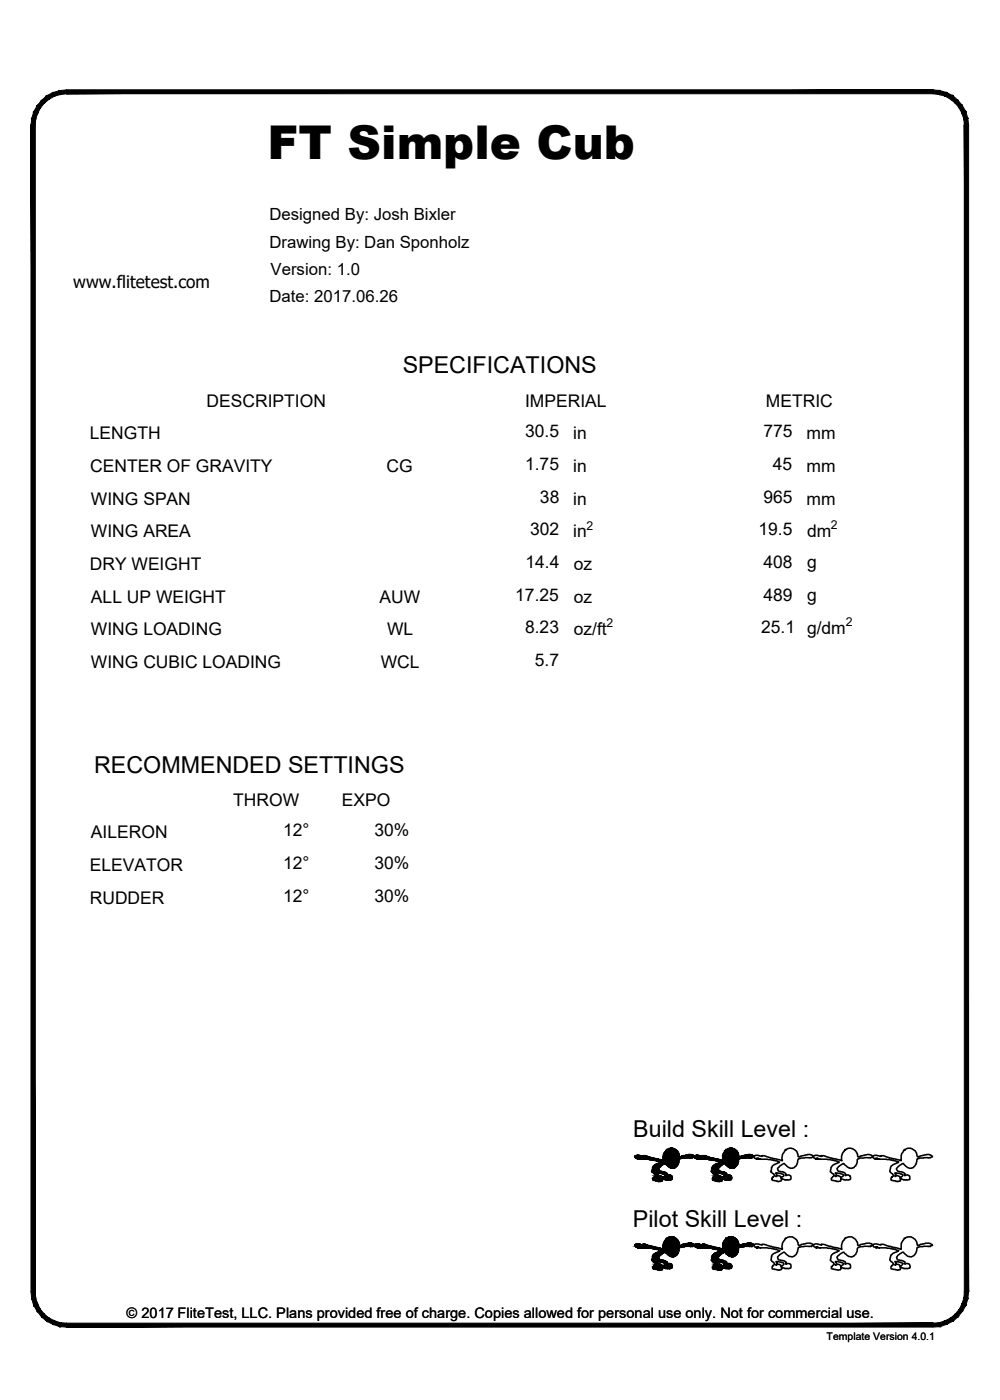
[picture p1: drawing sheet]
<svg xmlns="http://www.w3.org/2000/svg" width="190mm" height="267mm" viewBox="0 0 190 267" stroke-linecap="round" stroke-linejoin="round" font-family="sans-serif">
<defs><g id="words">
<text font-size="8.9" x="50.9" y="30.3">FT Simple Cub</text>
<g font-size="4.4">
<text x="76.7" y="71.1">SPECIFICATIONS</text>
<text x="17.9" y="147.2">RECOMMENDED SETTINGS</text>
<text x="120.6" y="216.6">Build Skill Level :</text>
<text x="120.6" y="233.7">Pilot Skill Level :</text>
</g>
<g font-size="3.3">
<text x="14" y="54.9">www.flitetest.com</text>
<text x="39.4" y="77.5">DESCRIPTION</text>
<text x="100" y="77.5">IMPERIAL</text>
<text x="145.9" y="77.5">METRIC</text>
<text x="17.1" y="83.7">LENGTH</text>
<text x="100" y="83.3">30.5</text>
<text x="109.2" y="83.7">in</text>
<text x="145.4" y="83.3">775</text>
<text x="153.7" y="83.7">mm</text>
<text x="17.2" y="89.9">CENTER OF GRAVITY</text>
<text x="73.7" y="89.9">CG</text>
<text x="100" y="89.6">1.75</text>
<text x="109.2" y="89.9">in</text>
<text x="147.2" y="89.5">45</text>
<text x="153.7" y="89.9">mm</text>
<text x="102.9" y="95.8">38</text>
<text x="145.4" y="95.8">965</text>
<text x="17.3" y="96.2">WING SPAN</text>
<text x="101" y="102">302</text>
<text x="109.2" y="96.2">in</text>
<text x="144.5" y="102">19.5</text>
<text x="153.7" y="96.2">mm</text>
<text x="17.3" y="102.4">WING AREA</text>
<text x="109.2" y="102.4">in</text>
<text x="153.7" y="102.4">dm</text>
<text x="17.1" y="108.6">DRY WEIGHT</text>
<text x="100.1" y="108.2">14.4</text>
<text x="109.3" y="108.6">oz</text>
<text x="145.4" y="108.2">408</text>
<text x="153.7" y="108.3">g</text>
<text x="17.3" y="114.8">ALL UP WEIGHT</text>
<text x="72.3" y="114.8">AUW</text>
<text x="98.2" y="114.5">17.25</text>
<text x="109.3" y="114.8">oz</text>
<text x="145.4" y="114.5">489</text>
<text x="153.7" y="114.5">g</text>
<text x="17.3" y="121">WING LOADING</text>
<text x="73.7" y="121">WL</text>
<text x="100" y="120.7">8.23</text>
<text x="109.3" y="121">oz/ft</text>
<text x="145" y="120.7">25.1 g/dm</text>
<text x="17.3" y="127.3">WING CUBIC LOADING</text>
<text x="72.5" y="127.3">WCL</text>
<text x="101.9" y="126.9">5.7</text>
<text x="44.4" y="153.5">THROW</text>
<text x="65.1" y="153.5">EXPO</text>
<text x="17.3" y="159.7">AILERON</text>
<text x="53.9" y="159.4">12°</text>
<text x="71.3" y="159.4">30%</text>
<text x="17.1" y="165.9">ELEVATOR</text>
<text x="53.9" y="165.6">12°</text>
<text x="71.3" y="165.6">30%</text>
<text x="17.1" y="172.1">RUDDER</text>
<text x="53.9" y="171.8">12°</text>
<text x="71.3" y="171.8">30%</text>
</g>
<g font-size="3.2">
<text x="51.3" y="42">Designed By: Josh Bixler</text>
<text x="51.3" y="47.2">Drawing By: Dan Sponholz</text>
<text x="51.5" y="52.4">Version: 1.0</text>
<text x="51.3" y="57.5">Date: 2017.06.26</text>
</g>
<text font-size="2.8" x="24.1" y="251.1">© 2017 FliteTest, LLC. Plans provided free of charge. Copies allowed for personal use only. Not for commercial use.</text>
<g font-size="2.3">
<text x="111.8" y="100.9">2</text>
<text x="158.3" y="100.9">2</text>
<text x="115.6" y="119.5">2</text>
<text x="161.1" y="119.2">2</text>
</g>
<text font-size="2" x="157.5" y="255.3">Template Version 4.0.1</text>
</g></defs>
<!-- layer: 22 TILED -->
<g fill="#000" stroke="#000" stroke-width=".19">
<path d="M126.5 219.7h2.8zM127.8 218.7h.2zM131.3 219.9h.3zM131.4 219.9h.2zM137.8 219.9h2.9zM139.2 218.7h.1zM121.4 220.1h.1zM121.4 237h.1zM121.5 220.8h.7zM121.5 237.7h.7zM121.7 237.6h3.3zM122.4 220.2h.2z"/>
<path d="M122.4 237h.2zM123.3 237.7h2.1zM124.3 221h1.6zM124.4 224.8h1.8zM124.4 237.9h1.6zM124.5 221h1.5zM124.5 237.9h1.5zM124.6 224.9h.2zM124.8 224.9h.3zM124.9 221.1h1.4zM124.9 237.9h1.4zM125.1 221.8h1.3z"/>
<path d="M125.1 238.7h1.3zM125.2 238.6h1.3zM125.3 225h.2zM125.4 221.7h3.8zM125.4 238.5h3.8zM125.5 221.3h3.8zM125.5 238.2h3.8zM125.6 221.6h3.6zM125.6 225h.3zM125.6 238.5h3.6zM125.6 225l.1 .1zM125.8 221.4h3.5z"/>
<path d="M125.8 221.5h3.4zM125.8 238.2h3.5zM125.9 238.3h3.4zM126.3 224.6h.2zM126.4 223.7h.7zM126.5 224.1h1.5zM126.6 236.5h2.6zM126.8 224.7h.1zM126.9 238.8h2.3zM127.4 223.8h.1zM127.7 224.7h.2zM127.8 235.6h.2z"/>
<path d="M127.9 222.5h.4zM128 222.5h.3zM128 239.4h.3zM130.2 220.2h2zM131.1 220h.7zM131.3 236.8h.4zM131.4 220.5l.2 .1zM131.4 236.8h.2zM131.4 237.4h.2zM132.5 220.7h.2zM132.7 220.1h.2zM132.7 237h.2z"/>
<path d="M132.8 220.8h.7zM132.8 237.7h.7zM132.9 237.7h3.7zM133.8 220.2h.1zM133.8 237h.1zM134.5 220.8h2.3zM135 237.8h1.9zM135.2 220.9h1.8zM135.2 237.8h1.8zM135.4 220.9h1.7zM135.6 240h1.4zM135.7 224.8h1.8z"/>
<path d="M135.9 222.1h1.4zM135.9 224.2h1.6zM135.9 224.3h1.6zM136 224.9h.1zM136.2 221.9h1.4zM136.2 238.8h1.4zM136.5 224.9h1zM136.6 224.1h.8zM136.7 223.4h1.6zM136.9 221.3h3.8zM136.9 225h.3zM136.9 238.2h3.8z"/>
<path d="M136.9 221.6h3.7zM136.9 224h.1zM136.9 238.5h3.7zM137.1 221.4h3.5zM137.1 221.5h3.5zM137.2 225h.2zM137.2 223.5h1.2zM137.5 223.6h.9zM137.7 224.6h.1zM138.1 224.7h.2zM138.2 236.1h2.2zM138.3 235.8l.1 .1z"/>
<path d="M138.4 224.8h.2zM138.4 224.8h.1zM138.7 224.8h.3zM138.8 235.7h1zM138.7 223.8h.2zM138.9 239.3h1.1zM139 224.7h.2zM139.2 235.6h.1zM139.3 222.5h.3zM139.3 239.4h.4zM141.6 237h1.9zM142.8 220.5l.1 .1z"/>
<path d="M124.4 241.7h1.8zM124.6 241.2h1.6zM124.6 241.7h.2zM125.3 241.9h.2zM125.3 241.9h.1zM125.6 241.9h.3zM126.3 241.4h1.7zM126.3 241.5h.2zM126.4 240.6h.7zM126.8 241.6h.1zM127.4 240.7h.1zM127.7 241.6h.2z"/>
<path d="M135.7 241.7h1.8zM136 241.7h.1zM136 240.5h.6zM136.5 241.8h1zM136.6 241h.8zM136.7 240.3h1.6zM136.9 241.9h.3zM136.9 240.9h.1zM137.2 240.4h1.2zM137.2 241.9h.2zM137.5 240.5h.9zM137.7 241.5h.1z"/>
<path d="M138.1 241.6h.2zM138.4 241.7h.2zM138.5 240.8h.7zM138.7 241.7h.3zM138.7 240.7h.2zM139 241.6h.2z"/>
<path d="M11.4 17.3l1.3-.2v.8zM11.4 17.3l.1 .7 1.2-.1zM10.1 17.6l1.3-.3 .1 .7zM10.1 17.6l.3 .7 1.1-.3zM8.9 18.2l1.2-.6 .3 .7zM8.9 18.2l.4 .7 1.1-.6zM7.9 19.1l1-.9 .4 .7zM7.9 19.1l.5 .6 .9-.8zM7.9 19.1l.5 .6-1.3 .4zM7.1 20.1l.6 .4 .7-.8zM7.1 20.1l.6 .4-1.3 .8zM6.4 21.3l.8 .3 .5-1.1zM6.4 21.3l.8 .3-1.1 1zM6.1 22.6l.7 .1 .4-1.1zM6.1 22.6l.7 .1-.9 1.1zM6.8 22.7l-.9 1.1h.8z"/>
<path d="M12.7 17.9h165v-.8zM12.7 17.1h165l-165 .8z"/>
<path d="M5.9 23.8l.8 222.3v-222.3zM5.9 23.8l.8 222.3h-.8z"/>
<path d="M184.4 22.6l.1 1.2h-.8zM183.6 22.7l.1 1.1 .7-1.2zM184 21.3l.4 1.3-.8 .1zM183.2 21.6l.4 1.1 .4-1.4zM183.3 20.1l.7 1.2-.8 .3zM182.7 20.5l.5 1.1 .1-1.5zM182.5 19.1l.8 1-.6 .4zM182.5 19.1l-.5 .6 .7 .8zM181.5 18.2l1 .9-.5 .6zM181.5 18.2l-.4 .7 .9 .8zM180.3 17.6l1.2 .6-.4 .7zM180.3 17.6l-.3 .7 1.1 .6zM179.1 17.3l1.2 .3-.3 .7zM179.1 17.3l-.2 .7 1.1 .3zM177.7 17.1l1.4 .2-.2 .7zM177.7 17.1v.8l1.2 .1z"/>
<path d="M126.9 219.1h2zM126.9 219.1h2zM126.9 219.1h2zM126.9 219.1h2z"/>
<path d="M127 219l.1 .1zM127 219l.1 .1h-.2z"/>
<path d="M127.8 218.7h.2zM127.7 218.7h.3z"/>
<path d="M127.7 218.7h.4zM127.7 218.7h.4z"/>
<path d="M127.7 218.7h.5zM127.7 218.7h.5z"/>
<path d="M127.7 218.7l.6 .1zM127.7 218.7l.6 .1h-.7z"/>
<path d="M127.6 218.8h.7zM127.5 218.8h.8z"/>
<path d="M127.5 218.8h.9zM127.4 218.8h1z"/>
<path d="M127.4 218.8h1.1zM127.4 218.8h1.1z"/>
<path d="M127.4 218.8l1.1 .1zM127.4 218.8l1.1 .1z"/>
<path d="M127.4 218.9h1.2zM127.3 218.9h1.3z"/>
<path d="M127.3 218.9l1.3 .1zM127.3 218.9l1.3 .1h-1.4z"/>
<path d="M127.2 219h1.5zM127.1 219h1.6z"/>
<path d="M127.1 219h1.6zM127.1 219h1.6z"/>
<path d="M127.1 219l1.8 .1zM127.1 219.1h1.8z"/>
<path d="M126.9 219.1l2 .1zM126.9 219.1l2 .1h-2.1zM126.8 219.2h2.1zM126.8 219.2h2.1z"/>
<path d="M126.8 219.2l2.2 .1zM126.8 219.2l2.2 .1zM126.8 219.3h2.2zM126.8 219.3h2.2z"/>
<path d="M126.8 219.3h2.3zM126.8 219.3h2.3z"/>
<path d="M126.8 219.3l2.3 .1zM126.8 219.3l2.3 .1h-2.3z"/>
<path d="M126.8 219.4h2.4zM126.7 219.4h2.5z"/>
<path d="M126.7 219.4l2.5 .1zM126.7 219.4l2.5 .1h-2.6z"/>
<path d="M126.6 219.5l2.6 .1zM126.6 219.5l2.6 .1z"/>
<path d="M126.6 219.6h2.6zM126.6 219.6h2.6h-2.7zM126.5 219.6h2.7zM126.5 219.6h2.7z"/>
<path d="M126.5 219.6l2.8 .1zM126.5 219.6l2.8 .1zM126.5 219.7h2.8z"/>
<path d="M126.5 219.7l2.8 .2v-.2zM126.5 219.7l2.8 .2h-2.8zM126.5 219.9h2.8zM126.5 219.9h2.8z"/>
<path d="M126.5 219.9h2.9zM126.5 219.9h2.9h-3z"/>
<path d="M126.4 219.9l3 .1zM126.4 219.9l3 .1z"/>
<path d="M131.4 219.9h.2zM131.3 219.9h.3zM131.3 219.9h.3z"/>
<path d="M131.3 219.9h.4zM131.2 219.9h.5z"/>
<path d="M131.2 219.9l.6 .1zM131.2 219.9l.6 .1h-.7zM131 220h.8z"/>
<path d="M138.3 219.1h1.8zM138.3 219.1h1.8z"/>
<path d="M138.3 219l.1 .1zM138.3 219l.1 .1z"/>
<path d="M139.2 218.7h.2zM139.1 218.7h.3z"/>
<path d="M139.1 218.7h.4zM139 218.7h.5z"/>
<path d="M139 218.7h.5zM138.9 218.7h.6z"/>
<path d="M138.9 218.7l.7 .1zM138.9 218.7l.7 .1h-.7z"/>
<path d="M138.9 218.8h.8zM138.8 218.8h.9zM138.8 218.8h.9zM138.8 218.8h.9z"/>
<path d="M138.8 218.8h1zM138.7 218.8h1.1z"/>
<path d="M138.7 218.8l1.1 .1zM138.7 218.8l1.1 .1h-1.1z"/>
<path d="M138.7 218.9h1.2zM138.6 218.9h1.3z"/>
<path d="M138.6 218.9l1.4 .1zM138.6 218.9l1.4 .1z"/>
<path d="M138.6 219h1.5zM138.5 219h1.6z"/>
<path d="M138.5 219h1.6zM138.5 219h1.6z"/>
<path d="M138.5 219l1.6 .1zM138.4 219.1h1.7z"/>
<path d="M138.3 219.1h1.9zM138.3 219.1h1.9z"/>
<path d="M138.3 219.1l1.9 .1zM138.1 219.2h2.1z"/>
<path d="M138.1 219.2h2.2zM138.1 219.2h2.2z"/>
<path d="M138.1 219.2l2.3 .1zM138.1 219.2l2.3 .1zM138.1 219.3h2.3zM138.1 219.3h2.3z"/>
<path d="M138.1 219.3h2.3zM138.1 219.3h2.3z"/>
<path d="M138.1 219.3l2.3 .1zM138.1 219.3l2.3 .1h-2.3zM138.1 219.4h2.3zM138.1 219.4h2.3z"/>
<path d="M138.1 219.4l2.4 .1zM138 219.5h2.5z"/>
<path d="M138 219.5l2.5 .1zM138 219.5l2.5 .1z"/>
<path d="M138 219.6h2.6zM138 219.6h2.6h-2.7zM137.9 219.6h2.7zM137.9 219.6h2.7z"/>
<path d="M137.9 219.6l2.7 .1zM137.9 219.6l2.7 .1h-2.8zM137.8 219.7h2.8zM137.8 219.7h2.8z"/>
<path d="M137.8 219.7l2.9 .2-.1-.2zM137.8 219.7l2.9 .2h-2.9zM137.8 219.9h2.9z"/>
<path d="M137.8 219.9h2.9zM137.8 219.9h2.9z"/>
<path d="M137.8 219.9l2.9 .1zM137.8 219.9l2.9 .1z"/>
<path d="M142.8 219.9h.1zM142.8 219.9h.1zM142.6 219.9h.3z"/>
<path d="M142.6 219.9h.4zM142.6 219.9h.4z"/>
<path d="M142.6 219.9h.5zM142.5 219.9h.6z"/>
<path d="M142.5 219.9l.6 .1zM142.4 220h.7zM142.4 220h.7zM142.4 220h.7z"/>
<path d="M120.9 220.2h1.2zM120.9 220.2h1.2z"/>
<path d="M120.9 220.4h2.6zM120.9 220.4h2.6z"/>
<path d="M120.9 237.1h1.2zM120.9 237.1h1.2z"/>
<path d="M120.9 237.3h2.6zM120.9 237.3h2.6z"/>
<path d="M121.1 220.6h3.1zM121.1 220.6h3.1z"/>
<path d="M121.2 220.6h3.3zM121.2 220.6h3.3z"/>
<path d="M121.2 220.7h.1zM121.2 220.7h.3z"/>
<path d="M121.2 237.6h.1zM121.2 237.6h.3z"/>
<path d="M121.2 220.7h.3zM121.2 220.7h.3zM121.2 220.7h.3zM121.2 220.7h.3z"/>
<path d="M121.4 220.1h.2zM121.3 220.1h.3z"/>
<path d="M121.4 237h.3zM121.3 237h.4z"/>
<path d="M121.2 237.5h.3zM121.2 237.5h.4z"/>
<path d="M121.2 237.5h.3zM121.2 237.5l.3 .1zM121.2 237.6h.3zM121.2 237.6h.3z"/>
<path d="M121.2 220.6h.4zM121.2 220.6l.3 .1z"/>
<path d="M121.3 220.1h.5zM121.3 220.1h.5z"/>
<path d="M121.3 220.1l.5 .1zM121.2 220.2h.6zM121.2 220.2h.6zM121.2 220.2h.6z"/>
<path d="M121.3 237h.5zM121.3 237h.5z"/>
<path d="M121.3 237h.5zM121.2 237h.6z"/>
<path d="M121.2 220.2h.8zM121.1 220.2h.9z"/>
<path d="M121.8 220.7h2.9zM121.8 220.7h2.9z"/>
<path d="M121.2 237h.7zM121.2 237h.7z"/>
<path d="M121.2 237h.8zM121.1 237h.9z"/>
<path d="M121.1 220.2h.9zM121 220.2h1z"/>
<path d="M121 220.2h1.1zM121 220.2h1.1h-1.2z"/>
<path d="M121.1 237h.9zM121 237h1z"/>
<path d="M121 237l1.1 .1zM121 237l1.1 .1h-1.2z"/>
<path d="M121.5 220.8h.7zM121.5 220.8h.8z"/>
<path d="M120.9 220.2h1.4zM120.9 220.2h1.4z"/>
<path d="M120.9 220.2l1.5 .1zM120.9 220.2l1.5 .1z"/>
<path d="M121.5 220.8h.8zM121.5 220.8h.9z"/>
<path d="M120.9 237.1h1.4zM120.9 237.1h1.4z"/>
<path d="M120.9 237.1l1.5 .1zM120.9 237.1l1.5 .1z"/>
<path d="M121.5 237.7h.8zM121.5 237.7h.9z"/>
<path d="M121.5 237.7h.8zM121.5 237.7h.7z"/>
<path d="M121.5 237.7h.9zM121.5 237.7h1.1z"/>
<path d="M121.5 220.8h1zM121.5 220.8h.9z"/>
<path d="M122.4 220.2h.5zM122.4 220.2h.5z"/>
<path d="M122.4 237h.5zM122.4 237h.5z"/>
<path d="M122.5 220.2h.5zM122.5 220.2h.5z"/>
<path d="M122.5 220.2h.6zM122.5 220.2h.6z"/>
<path d="M122.5 237h.5zM122.5 237h.5z"/>
<path d="M122.5 237l.6 .1zM122.5 237l.6 .1z"/>
<path d="M122.5 220.2h.7zM122.5 220.2h.7z"/>
<path d="M122.5 237.1h.7zM122.5 237.1h.7z"/>
<path d="M122.6 220.2h.7zM122.5 220.2h.8z"/>
<path d="M122.6 237.1h.7zM122.5 237.1h.8z"/>
<path d="M122.5 220.2l.8 .1zM122.5 220.2l.8 .1h-.9z"/>
<path d="M122.5 237.1l.8 .1zM122.5 237.1l.8 .1h-.9z"/>
<path d="M120.9 220.3h2.4zM120.9 220.3h2.4z"/>
<path d="M120.9 220.3l2.6 .1zM120.9 220.3l2.6 .1z"/>
<path d="M120.9 237.2h2.4zM120.9 237.2h2.4z"/>
<path d="M120.9 237.2l2.6 .1zM120.9 237.2l2.6 .1z"/>
<path d="M120.9 237.3h2.7zM120.9 237.3h2.7z"/>
<path d="M120.9 220.4h2.7zM120.9 220.4h2.7z"/>
<path d="M120.9 220.4l2.8 .1zM120.9 220.4l2.8 .1z"/>
<path d="M121 237.3h2.7zM121 237.3h2.7z"/>
<path d="M121 220.5h2.9zM121 220.5h2.9zM121 220.5h2.9zM121 220.5h2.9z"/>
<path d="M121 220.5h2.9zM121 220.5h2.9z"/>
<path d="M121 237.3h2.9zM121 237.3h2.9zM121 237.3h2.9zM121 237.3h2.9z"/>
<path d="M121 237.3l3 .1zM121 237.3l3 .1z"/>
<path d="M121 220.5h3.1zM121 220.5h3.1z"/>
<path d="M121 220.5l3.2 .1zM121 220.5l3.2 .1z"/>
<path d="M121 237.4h3.1zM121 237.4h3.1z"/>
<path d="M121 237.4h3.2zM121 237.4h3.2z"/>
<path d="M121.1 220.6h3.4zM121.1 220.6h3.4z"/>
<path d="M121.1 237.4l3.1 .1zM121.1 237.4l3.1 .1z"/>
<path d="M121.1 237.5h3.4zM121.1 237.5h3.4z"/>
<path d="M121.6 220.6l2.9 .1zM121.6 220.6l2.9 .1z"/>
<path d="M121.2 237.5h3.3zM121.2 237.5h3.3z"/>
<path d="M121.6 237.5h2.9zM121.6 237.5h2.9z"/>
<path d="M121.8 237.5l2.8 .1zM121.8 237.5l2.8 .1z"/>
<path d="M121.8 220.7h2.8zM121.8 220.7h2.8z"/>
<path d="M121.8 220.7h2.9zM121.8 220.7h2.9z"/>
<path d="M121.8 237.6h2.9zM121.8 237.6h2.9z"/>
<path d="M121.8 220.7h3zM121.8 220.7h3z"/>
<path d="M124.7 222h1.5zM124.7 222h1.5z"/>
<path d="M121.8 237.6h2.9zM121.8 237.6h2.9z"/>
<path d="M121.9 237.6h2.9zM121.8 237.6h3z"/>
<path d="M124.7 238.8h1.5zM124.7 238.8h1.5z"/>
<path d="M121.8 220.7l3.1 .1zM121.8 220.7l3.1 .1h-3.2z"/>
<path d="M124.8 224h.4zM124.8 224h.4z"/>
<path d="M124.8 224.9h.3zM124.9 224.9h.2z"/>
<path d="M121.8 237.6h3.2zM121.8 237.6h3.2h-3.3zM121.6 237.6h3.4z"/>
<path d="M121.7 220.8h3.3zM121.6 220.8h3.4z"/>
<path d="M124.9 224h.4zM124.9 224h.4z"/>
<path d="M121.6 220.8h3.5zM121.6 220.8h3.5z"/>
<path d="M121.6 220.8h3.6zM121.5 220.8h3.7z"/>
<path d="M121.6 237.6h3.5zM121.6 237.6h3.5z"/>
<path d="M121.6 237.6h3.6zM121.5 237.6h3.7z"/>
<path d="M124.5 223.4l.6 .1zM124.5 223.4l.6 .1z"/>
<path d="M124.5 223.5l.7 .1zM124.5 223.5l.7 .1zM124.6 223.6h.6zM124.6 223.6h.6z"/>
<path d="M124.8 224.1h.3zM124.6 224.1h.5z"/>
<path d="M121.5 220.8h3.8zM121.5 220.8h3.8zM121.5 220.8h3.8zM121.5 220.8h3.8z"/>
<path d="M124.6 223.6h.7zM124.6 223.6h.7z"/>
<path d="M124.8 224h.4zM124.8 224l.3 .1h-.3z"/>
<path d="M121.5 237.6l3.8 .1zM121.5 237.6l3.8 .1zM121.5 237.7h3.8zM121.5 237.7h3.8z"/>
<path d="M124.8 223.6l.5 .1zM124.8 223.6l.5 .1z"/>
<path d="M124.8 223.7h.6zM124.8 223.7h.6z"/>
<path d="M124.9 224h.4zM124.9 224h.3h-.4z"/>
<path d="M125.3 225h.2zM125.3 225h.2z"/>
<path d="M125.3 225h.1zM125.4 225v.1z"/>
<path d="M121.5 220.8h3.9zM121.5 220.8h3.9z"/>
<path d="M122.8 220.8h2.6zM122.8 220.8h2.6z"/>
<path d="M122.9 220.8h2.5zM122.9 220.8h2.5z"/>
<path d="M123 220.8h2.4zM123 220.8h2.4z"/>
<path d="M124.8 223.7l.6 .1zM124.8 223.7l.6 .1zM124.9 223.8h.5zM124.9 223.8h.5z"/>
<path d="M124.9 223.8l.4 .2 .1-.2zM124.9 223.8l.4 .2h-.4z"/>
<path d="M125.4 224h.6zM125.4 224h.6z"/>
<path d="M121.5 237.7h3.9zM121.5 237.7h3.9z"/>
<path d="M122.8 237.7h2.6zM122.8 237.7h2.6z"/>
<path d="M123 237.7h2.4zM123 237.7h2.4z"/>
<path d="M123.2 220.8h2.2zM123.2 220.8h2.2zM123.2 220.8h2.2zM123.2 220.8h2.2z"/>
<path d="M123.3 220.8h2.2zM123.3 220.8h2.2z"/>
<path d="M124.3 222.6l1.1 .1zM124.3 222.6l1.1 .1z"/>
<path d="M124.3 222.7l1.2 .1zM124.3 222.7l1.2 .1z"/>
<path d="M123 237.7h2.4zM123 237.7h2.4z"/>
<path d="M123.2 237.7h2.2zM123.2 237.7h2.2zM123.3 237.7h2.1z"/>
<path d="M123.3 237.7h2.2zM123.3 237.7h2.2z"/>
<path d="M124.3 239.5l1.1 .1zM124.3 239.5l1.1 .1z"/>
<path d="M124.3 239.6l1.2 .1zM124.3 239.6l1.2 .1zM124.3 239.7h1.2zM124.3 239.7h1.2z"/>
<path d="M123.4 220.8h2.1zM123.4 220.8h2.1z"/>
<path d="M123.6 220.8l2 .1zM123.6 220.8l2 .1z"/>
<path d="M124.3 222.5h1.2zM124.3 222.5l1.1 .1z"/>
<path d="M124.3 222.8h1.2zM124.3 222.8h1.2z"/>
<path d="M124.3 222.8h1.3zM124.2 222.8h1.4z"/>
<path d="M123.4 237.7h2.1zM123.4 237.7h2.1z"/>
<path d="M123.6 237.7h2zM123.6 237.7h2z"/>
<path d="M124.3 239.4h1.2zM124.3 239.4l1.1 .1z"/>
<path d="M124.3 239.7h1.3zM124.3 239.7h1.3z"/>
<path d="M123.6 220.9h2zM123.6 220.9h2z"/>
<path d="M123.7 220.9h2zM123.7 220.9h2z"/>
<path d="M124.3 222.4l1.3 .1zM124.3 222.4l1.3 .1z"/>
<path d="M124.3 222.5h1.3zM124.3 222.5h1.2zM124.3 222.5h1.2zM124.3 222.5h1.2z"/>
<path d="M124.2 222.8l1.4 .1zM124.2 222.8l1.4 .1z"/>
<path d="M124.2 222.9l1.4 .1zM124.2 222.9l1.4 .1z"/>
<path d="M124.2 223l1.5 .1zM124.2 223l1.5 .1zM124.2 223.1h1.5zM124.2 223.1h1.5z"/>
<path d="M125.5 224h.2zM125.5 224h.2zM125.5 224h.2z"/>
<path d="M123.6 237.7l2 .1zM123.6 237.7l2 .1z"/>
<path d="M123.7 237.8h2zM123.7 237.8h2z"/>
<path d="M124.3 239.3l1.3 .1zM124.3 239.3l1.3 .1z"/>
<path d="M124.3 239.4h1.3zM124.3 239.4h1.2zM124.3 239.4h1.2zM124.3 239.4h1.2z"/>
<path d="M124.3 239.7l1.3 .1zM124.3 239.7l1.3 .1h-1.4z"/>
<path d="M124.2 239.8l1.4 .1zM124.2 239.8l1.4 .1z"/>
<path d="M124.2 239.9l1.5 .1zM124.2 239.9l1.5 .1zM124.2 240h1.5zM124.2 240h1.5z"/>
<path d="M123.8 220.9h1.9zM123.8 220.9h1.9zM123.9 220.9h1.8zM123.9 220.9h1.8z"/>
<path d="M123.9 220.9h1.8zM123.9 220.9h1.8z"/>
<path d="M124.4 222.4h1.3zM124.3 222.4h1.3z"/>
<path d="M124.2 223.1h1.6zM124.2 223.1h1.6h-1.6z"/>
<path d="M123.8 237.8h1.9zM123.8 237.8h1.9zM123.9 237.8h1.8zM123.9 237.8h1.8z"/>
<path d="M123.9 237.8h1.8zM123.9 237.8h1.8z"/>
<path d="M124.4 239.2h1.3zM124.4 239.2h1.3z"/>
<path d="M124.4 239.2h1.3zM124.4 239.2l1.2 .1h-1.3z"/>
<path d="M124.2 240h1.6zM124.2 240h1.6z"/>
<path d="M124.1 220.9h1.7zM124.1 220.9h1.7zM124.2 220.9h1.6zM124.2 220.9h1.6z"/>
<path d="M124.4 222.3h1.3zM124.4 222.3l1.3 .1z"/>
<path d="M125.5 224h.3zM125.5 224h.3h-.4z"/>
<path d="M124.1 237.8h1.7zM124.1 237.8h1.7zM124.2 237.8h1.6zM124.2 237.8h1.6z"/>
<path d="M124.2 220.9l1.7 .1zM124.2 220.9l1.7 .1zM124.3 221h1.6z"/>
<path d="M124.4 222.3h1.4zM124.4 222.3h1.3z"/>
<path d="M125.4 224h.6zM125.4 224h.6z"/>
<path d="M124.2 237.8l1.7 .1zM124.2 237.8l1.7 .1z"/>
<path d="M124.4 239.1h1.4zM124.4 239.1l1.3 .1z"/>
<path d="M124.4 221h1.6zM124.4 221h1.6z"/>
<path d="M124.5 222.2l1.4 .1zM124.5 222.2l1.4 .1z"/>
<path d="M124.5 222.3h1.4zM124.4 222.3h1.4z"/>
<path d="M124.2 223.1h1.7zM124.2 223.1h1.7z"/>
<path d="M125.9 225h.1zM125.6 225h.4zM125.6 225h.5z"/>
<path d="M124.3 237.9h1.7zM124.3 237.9h1.7zM124.4 237.9h1.6z"/>
<path d="M124.5 239.1h1.4zM124.5 239.1h1.3h-1.4z"/>
<path d="M124.5 221h1.5zM124.5 221h1.5zM124.5 221h1.5z"/>
<path d="M124.5 222.1h1.5zM124.5 222.1l1.4 .1h-1.4z"/>
<path d="M125.4 224l.6 .1zM125.4 224l.6 .1h-.7zM125.3 224.1h.7zM125.3 224.1h.7z"/>
<path d="M124.5 237.9h1.5zM124.5 237.9h1.5zM124.5 237.9h1.5z"/>
<path d="M124.5 239h1.5zM124.5 239l1.4 .1h-1.4zM124.5 239.1h1.4zM124.5 239.1h1.4z"/>
<path d="M124.6 221l1.5 .1zM124.6 221l1.5 .1z"/>
<path d="M124.6 222h1.4zM124.6 222h1.5z"/>
<path d="M124.6 222h1.4zM124.6 222l1.4 .1h-1.5zM124.5 222.1h1.5zM124.5 222.1h1.5z"/>
<path d="M124.2 223.1h1.8zM124.2 223.1h1.8zM124.2 223.1h1.8zM124.2 223.1h1.8z"/>
<path d="M124.2 223.1l2 .1zM124.2 223.1l2 .1z"/>
<path d="M125.3 224.1h.8zM125.1 224.1h1z"/>
<path d="M124.6 237.9h1.5zM124.6 237.9h1.5z"/>
<path d="M124.6 238.9h1.4zM124.6 238.9h1.5z"/>
<path d="M124.6 238.9h1.4zM124.6 238.9l1.4 .1h-1.5zM124.5 239h1.5zM124.5 239h1.5z"/>
<path d="M124.7 221.1h1.5zM124.7 221.1h1.5zM124.8 221.1h1.4zM124.8 221.1h1.4z"/>
<path d="M126.1 223.6h1zM126.3 223.6h.8zM126.3 223.6h.8z"/>
<path d="M124.6 224.1l1.5 .1zM124.6 224.1l1.5 .1zM124.6 224.2h1.5zM124.6 224.2h1.5z"/>
<path d="M124.6 224.2l1.5 .1zM124.6 224.2l1.5 .1z"/>
<path d="M124.6 224.3h1.6zM124.6 224.3h1.6h-1.7zM124.5 224.3h1.7zM124.5 224.3h1.7z"/>
<path d="M125.5 225h.6zM125.5 225h.6z"/>
<path d="M124.7 237.9h1.5zM124.7 237.9h1.5zM124.8 237.9h1.4zM124.8 237.9h1.4z"/>
<path d="M124.8 221.1h1.5zM124.8 221.1h1.5zM124.9 221.1h1.4z"/>
<path d="M124.7 222h1.5zM124.7 222h1.4h-1.5z"/>
<path d="M124.2 223.2h2.1zM124.2 223.2h2.1z"/>
<path d="M124.5 224.3l1.7 .1zM124.4 224.4h1.8zM124.4 224.4h1.8zM124.4 224.4h1.8z"/>
<path d="M124.4 224.4l1.8 .2v-.2zM124.4 224.4l1.8 .2h-1.7zM124.5 224.6h1.7zM124.5 224.6h1.7z"/>
<path d="M124.5 224.6h1.7zM124.5 224.6h1.7h-1.8z"/>
<path d="M124.4 224.6l1.8 .2v-.2zM124.4 224.6l1.8 .2h-1.8zM124.4 224.8h1.8z"/>
<path d="M124.5 224.8l1.7 .1zM124.5 224.8l1.7 .1z"/>
<path d="M124.5 224.9h1.7zM124.5 224.9h1.7z"/>
<path d="M124.8 224.9h1.4zM124.8 224.9h1.4z"/>
<path d="M125.1 224.9h1.1zM125.1 224.9h1.1zM125.2 224.9h1zM125.2 224.9h1z"/>
<path d="M125.2 224.9h1zM125.2 224.9l.9 .1z"/>
<path d="M124.8 237.9h1.5zM124.8 237.9h1.5zM124.9 237.9h1.4z"/>
<path d="M124.7 238.8h1.5zM124.6 238.9h1.5z"/>
<path d="M125 221.1h1.3zM125 221.1h1.3z"/>
<path d="M124.8 221.9h1.5zM124.7 222h1.5z"/>
<path d="M125 237.9l1.3 .1zM125 237.9l1.3 .1z"/>
<path d="M124.8 238.8h1.5zM124.7 238.8h1.5z"/>
<path d="M126.3 220.2h3.1zM126.3 220.2h3.1z"/>
<path d="M126.3 220.4h3.2zM126.3 220.4h3.2z"/>
<path d="M126.3 220.5h5.6zM126.3 220.5h5.6z"/>
<path d="M126.3 220.9h3.1zM126.3 220.9h3.1z"/>
<path d="M125 221.1h1.4zM125 221.1h1.4z"/>
<path d="M124.9 221.8h1.4zM124.9 221.8l1.4 .1h-1.5zM124.8 221.9h1.5zM124.8 221.9h1.5z"/>
<path d="M126.3 237.3h3.2zM126.3 237.3h3.2z"/>
<path d="M126.3 237.8h3.1zM126.3 237.8h3.1z"/>
<path d="M125.1 238h1.3zM125.1 238h1.3z"/>
<path d="M124.9 238.7h1.4zM124.9 238.7l1.4 .1h-1.5zM124.8 238.8h1.5zM124.8 238.8h1.5z"/>
<path d="M126.4 220.1h3zM126.4 220.1h3z"/>
<path d="M125 221.8h1.4zM124.9 221.8h1.4z"/>
<path d="M124.2 223.2h2.2zM124.2 223.2h2.2z"/>
<path d="M124.2 223.2l2.3 .1zM124.2 223.2l2.3 .1z"/>
<path d="M126.4 237h3zM126.4 237h3z"/>
<path d="M126.4 237.9h2.9zM126.4 237.9h2.9z"/>
<path d="M125 238.7h1.4zM124.9 238.7h1.4z"/>
<path d="M125.1 221.7h1.4zM125.1 221.7l1.3 .1h-1.3zM125 221.8h1.4z"/>
<path d="M124.2 223.3h2.3zM124.2 223.3h2.3z"/>
<path d="M125.3 221.7h1.2zM125.2 221.7h1.3z"/>
<path d="M125.2 221.7h1.3zM125.1 221.7h1.4z"/>
<path d="M125.1 238.6h1.4zM125.1 238.6l1.3 .1h-1.3zM125 238.7h1.4z"/>
<path d="M125.4 221.7h1.2zM125.3 221.7h1.2z"/>
<path d="M125.4 238.5h1.2zM125.3 238.5h1.3z"/>
<path d="M125.3 238.5h1.3zM125.3 238.5l1.2 .1h-1.3zM125.1 238.6h1.4z"/>
<path d="M124.3 223.3h2.4zM124.3 223.3h2.4zM124.3 223.3h2.4zM124.3 223.3h2.4z"/>
<path d="M124.3 223.3l2.5 .1zM124.3 223.3l2.5 .1z"/>
<path d="M126.7 224h.4zM126.7 224h.4z"/>
<path d="M126.7 224h.4zM126.7 224h.4z"/>
<path d="M124.4 223.4h2.5zM124.4 223.4h2.5zM124.5 223.4h2.4zM124.5 223.4h2.4z"/>
<path d="M126.8 224.7h.1zM126.8 224.7h.1z"/>
<path d="M126.8 238.5h2.4zM126.8 238.5h2.4z"/>
<path d="M125.3 223.4h1.6zM125.3 223.4h1.6z"/>
<path d="M125.4 223.4h1.6zM125.4 223.4h1.6z"/>
<path d="M125.5 223.4l1.5 .1zM125.5 223.4l1.5 .1zM125.7 223.5h1.3zM125.7 223.5h1.3z"/>
<path d="M125.7 223.5h1.3zM125.7 223.5h1.3z"/>
<path d="M125.8 223.5h1.2zM125.8 223.5h1.2z"/>
<path d="M125.9 223.5h1.2zM125.9 223.5h1.2z"/>
<path d="M126.7 223.8l.4 .2-.1-.2zM126.7 223.8l.4 .2h-.4z"/>
<path d="M126 223.5l1.1 .1zM126 223.5l1.1 .1zM126.1 223.6h1z"/>
<path d="M126.3 223.6l.8 .1zM126.3 223.6l.8 .1zM126.4 223.7h.7z"/>
<path d="M126.5 223.7h.6zM126.5 223.7h.6z"/>
<path d="M126.5 223.7h.6zM126.5 223.7h.6z"/>
<path d="M126.6 223.7h.5zM126.6 223.7l.4 .1zM126.7 223.8h.3zM126.7 223.8h.3z"/>
<path d="M127.1 224.8h.1zM127.1 224.8h.1z"/>
<path d="M127.1 238.8h2zM127.1 238.8h2z"/>
<path d="M127 224.7h.3zM127 224.7l.2 .1z"/>
<path d="M127.4 223.8h.2zM127.3 223.8h.3z"/>
<path d="M127.3 223.8l.4 .1zM127.3 223.8l.4 .1z"/>
<path d="M127.3 223.9h.4zM127.2 223.9h.5z"/>
<path d="M127.3 224.7l.4 .1zM127.3 224.7l.4 .1z"/>
<path d="M127.4 224.8h.3zM127.4 224.8h.3zM127.4 224.8h.3z"/>
<path d="M127.2 223.9h.6zM127.1 223.9h.7z"/>
<path d="M126.7 224.7h1zM126.7 224.7h1zM126.7 224.7h1zM126.7 224.7h1z"/>
<path d="M126.9 224.7h.8zM126.9 224.7h.8z"/>
<path d="M127.1 223.9l.7 .1zM127.1 223.9l.7 .1z"/>
<path d="M127.1 224h.7zM127.1 224h.7z"/>
<path d="M127.1 224h.8zM127.1 224h.8z"/>
<path d="M126.7 224h1.3zM126.6 224h1.4z"/>
<path d="M127.8 235.6h.2zM127.7 235.6h.3z"/>
<path d="M126.6 224h1.4zM126.6 224h1.4z"/>
<path d="M126.6 224l1.4 .1zM126.6 224l1.4 .1h-1.5zM126.5 224.1h1.5z"/>
<path d="M126.5 224.1l1.5 .1zM126.5 224.1l1.5 .1h-1.6z"/>
<path d="M126.5 224.6h1.5zM126.5 224.6h1.5z"/>
<path d="M126.6 224.6l1.4 .1zM126.6 224.6l1.4 .1z"/>
<path d="M126.6 224.7h1.4zM126.6 224.7h1.3z"/>
<path d="M126.4 224.2l1.6 .1zM126.4 224.2l1.6 .1z"/>
<path d="M126.4 224.3h1.6zM126.3 224.3h1.7z"/>
<path d="M126.3 224.3h1.7zM126.3 224.3h1.7h-1.7z"/>
<path d="M126.3 224.3l1.7 .1zM126.3 224.3l1.7 .1z"/>
<path d="M126.3 224.4l1.7 .1zM126.3 224.4l1.7 .1zM126.3 224.5h1.7zM126.3 224.5h1.7z"/>
<path d="M126.3 224.5l1.7 .1zM126.3 224.5l1.7 .1z"/>
<path d="M126.3 224.6h1.7zM126.3 224.6h1.7z"/>
<path d="M126.3 224.6h1.7zM126.3 224.6h1.7z"/>
<path d="M128 222.5h.2zM128 222.5h.2z"/>
<path d="M127.7 235.6h.5zM127.7 235.6h.5z"/>
<path d="M127.7 235.6h.5zM127.7 235.6h.5z"/>
<path d="M127.7 235.6h.6zM127.6 235.6h.7z"/>
<path d="M128 239.4h.2zM128 239.4h.2z"/>
<path d="M127.6 235.6l.7 .1zM127.6 235.6l.7 .1h-.8z"/>
<path d="M127.5 235.7h.9zM127.4 235.7h1z"/>
<path d="M128 239.4h.3zM128 239.4h.3z"/>
<path d="M127.4 235.7h1.1zM127.4 235.7h1.1z"/>
<path d="M127.8 222.5h.7zM127.8 222.5h.5zM127.9 222.5h.4z"/>
<path d="M127.4 235.7l1.1 .1zM127.4 235.7l1.1 .1z"/>
<path d="M127.4 235.8h1.2zM127.3 235.8h1.3z"/>
<path d="M127.8 239.4h.7zM127.8 239.4h.5z"/>
<path d="M127.7 222.5h.9zM127.7 222.5h.8z"/>
<path d="M127.3 235.8h1.3zM127.3 235.8h1.3h-1.4z"/>
<path d="M127.7 239.3l.9 .1zM127.7 239.3l.9 .1z"/>
<path d="M127.7 239.4h.9zM127.7 239.4h.8z"/>
<path d="M127.6 222.4h1zM127.6 222.4l1 .1zM127.7 222.5h.9zM127.7 222.5h.9z"/>
<path d="M127.2 235.8h1.5zM127.1 235.8h1.6z"/>
<path d="M127.6 239.3h1zM127.6 239.3h1z"/>
<path d="M127.4 222.3l1.3 .1zM127.4 222.3l1.3 .1z"/>
<path d="M127.5 222.4h1.2zM127.5 222.4h1.1z"/>
<path d="M127.1 235.8l1.6 .1zM127.1 235.8l1.6 .1z"/>
<path d="M127.1 235.9h1.8zM127.1 235.9h1.8z"/>
<path d="M127.5 239.2l1.2 .1zM127.5 239.2l1.2 .1z"/>
<path d="M127.5 239.3h1.2zM127.5 239.3h1.1z"/>
<path d="M127.4 222.3h1.4zM127.4 222.3h1.4z"/>
<path d="M127.4 222.3h1.4zM127.4 222.3h1.3z"/>
<path d="M127.4 239.1h1.4zM127.4 239.1l1.3 .1z"/>
<path d="M127.3 222.2h1.6zM127.3 222.2l1.5 .1z"/>
<path d="M127 235.9l1.9 .1zM127 235.9l1.9 .1h-2zM126.9 236h2zM126.9 236h2z"/>
<path d="M126.9 236l2 .1zM126.9 236l2 .1h-2.1zM126.8 236.1h2.1zM126.8 236.1h2.1z"/>
<path d="M127.4 239.1h1.5zM127.4 239.1h1.4z"/>
<path d="M127.2 222.1h1.7zM127.2 222.1l1.7 .1zM127.3 222.2h1.6zM127.3 222.2h1.6z"/>
<path d="M126.8 236.1h2.2zM126.8 236.1h2.2z"/>
<path d="M127.2 239l1.7 .1zM127.2 239l1.7 .1zM127.3 239.1h1.6zM127.3 239.1h1.6z"/>
<path d="M127.3 239.1h1.6zM127.3 239.1h1.6z"/>
<path d="M127.1 222l1.9 .1zM127.1 222l1.9 .1z"/>
<path d="M127.1 222.1h1.9zM127.1 222.1h1.8z"/>
<path d="M127.1 238.9l1.9 .1zM127.1 238.9l1.9 .1z"/>
<path d="M127.1 239h1.9zM127.1 239h1.8z"/>
<path d="M126.9 221.9l2.2 .1zM126.9 221.9l2.2 .1z"/>
<path d="M127 222h2.1zM127 222h2.1z"/>
<path d="M127.1 222h2zM127.1 222h1.9z"/>
<path d="M126.8 236.1h2.3zM126.8 236.1h2.3z"/>
<path d="M126.8 236.1l2.3 .1zM126.8 236.1l2.3 .1z"/>
<path d="M126.8 236.2l2.3 .1zM126.8 236.2l2.3 .1h-2.3z"/>
<path d="M126.8 236.3h2.4zM126.7 236.3h2.5z"/>
<path d="M127.1 238.8h2zM127.1 238.8l1.9 .1z"/>
<path d="M126.8 221.8h2.4zM126.8 221.8l2.3 .1zM126.9 221.9h2.2zM126.9 221.9h2.2z"/>
<path d="M126.7 236.3l2.5 .1zM126.7 236.3l2.5 .1z"/>
<path d="M126.7 236.4h2.5zM126.6 236.4h2.6z"/>
<path d="M126.8 238.6l2.4 .1zM126.8 238.6l2.4 .1z"/>
<path d="M126.8 238.7l2.4 .1zM126.8 238.7l2.4 .1zM126.9 238.8h2.3z"/>
<path d="M127 238.8h2.2zM127 238.8h2.1z"/>
<path d="M125.7 221.5l3.5 .1zM125.7 221.5l3.5 .1h-3.6zM125.5 221.6h3.7z"/>
<path d="M125.5 221.6l3.7 .1zM125.5 221.6l3.7 .1h-3.8zM125.4 221.7h3.8z"/>
<path d="M126.6 221.7h2.6zM126.6 221.7h2.6z"/>
<path d="M126.7 221.7h2.5zM126.7 221.7h2.5z"/>
<path d="M126.8 221.7l2.4 .1v-.1zM126.8 221.7l2.4 .1h-2.4zM126.8 221.8h2.4zM126.8 221.8h2.4z"/>
<path d="M126.6 236.4l2.6 .1v-.1zM126.6 236.4l2.6 .1h-2.6zM126.5 236.5h2.7z"/>
<path d="M126.5 236.5l2.8 .1zM126.5 236.5l2.8 .1zM126.5 236.6h2.8zM126.5 236.6h2.8z"/>
<path d="M125.7 238.4l3.5 .1zM125.7 238.4l3.5 .1h-3.6zM125.5 238.5h3.7z"/>
<path d="M125.5 238.5h3.7zM125.5 238.5h3.7h-3.8zM125.4 238.5h3.8z"/>
<path d="M126.6 238.5h2.6zM126.6 238.5h2.6z"/>
<path d="M126.8 238.5h2.4zM126.8 238.5l2.4 .1z"/>
<path d="M126.3 221l3 .1zM126.3 221l3 .1z"/>
<path d="M126.3 221.1h3zM126.3 221.1h3z"/>
<path d="M125.1 221.1h4.2zM125.1 221.1h4.2z"/>
<path d="M125.2 221.1l4.1 .1zM125.2 221.1l4.1 .1z"/>
<path d="M125.4 221.2l3.9 .1zM125.4 221.2l3.9 .1zM125.5 221.3h3.8z"/>
<path d="M125.6 221.3h3.7zM125.6 221.3h3.7z"/>
<path d="M125.7 221.3l3.6 .1zM125.7 221.3l3.6 .1zM125.8 221.4h3.5z"/>
<path d="M125.9 221.4h3.4zM125.9 221.4h3.4z"/>
<path d="M125.9 221.4h3.4zM125.9 221.4l3.3 .1h-3.4zM125.7 221.5h3.5z"/>
<path d="M126.5 236.6l2.8 .1zM126.5 236.7h2.8z"/>
<path d="M126.5 236.7h2.8zM126.5 236.7h2.8z"/>
<path d="M126.5 236.7l2.9 .1zM126.5 236.7l2.9 .1h-3z"/>
<path d="M126.4 237.9l2.9 .1v-.1zM126.4 237.9l2.9 .1h-2.9z"/>
<path d="M125.1 238h4.2zM125.1 238h4.2z"/>
<path d="M125.3 238l4 .1zM125.3 238l4 .1z"/>
<path d="M125.4 238.1l3.9 .1zM125.4 238.1l3.9 .1zM125.5 238.2h3.8z"/>
<path d="M125.6 238.2h3.7zM125.6 238.2h3.7z"/>
<path d="M125.7 238.2h3.6zM125.7 238.2h3.6zM125.8 238.2h3.5z"/>
<path d="M125.9 238.2l3.4 .1zM125.9 238.2l3.4 .1zM125.8 238.3h3.5z"/>
<path d="M125.8 238.3h3.5zM125.7 238.4h3.5z"/>
<path d="M126.4 220l3 .1zM126.4 220l3 .1z"/>
<path d="M126.4 220.1l3 .1v-.1zM126.4 220.1l3 .1h-3.1z"/>
<path d="M126.3 220.2l3.1 .1zM126.3 220.2l3.1 .1z"/>
<path d="M126.3 220.3l3.2 .1zM126.3 220.3l3.2 .1z"/>
<path d="M126.3 220.9h3.1zM126.3 220.9l3 .1z"/>
<path d="M126.4 236.8l3 .1zM126.4 236.8l3 .1z"/>
<path d="M126.4 236.9l3 .1zM126.4 236.9l3 .1z"/>
<path d="M126.4 237h3zM126.4 237h3z"/>
<path d="M126.4 237l3 .1zM126.4 237l3 .1h-3.1z"/>
<path d="M126.3 237.1l3.1 .1zM126.3 237.1l3.1 .1z"/>
<path d="M126.3 237.2l3.2 .1zM126.3 237.2l3.2 .1z"/>
<path d="M126.3 237.8h3.1zM126.3 237.8l3 .1z"/>
<path d="M126.3 220.8h3.2zM126.3 220.8h3.2z"/>
<path d="M126.3 220.8l3.1 .1 .1-.1zM126.3 220.8l3.1 .1h-3.1z"/>
<path d="M126.3 237.6h3.2zM126.3 237.6h3.3z"/>
<path d="M126.3 237.6l3.1 .2 .1-.2zM126.3 237.6l3.1 .2h-3.1z"/>
<path d="M126.3 220.7h3.4zM126.3 220.7h3.5z"/>
<path d="M126.3 220.7h3.4zM126.3 220.7l3.2 .1z"/>
<path d="M126.3 237.6h3.4zM126.3 237.6h3.5z"/>
<path d="M126.3 237.6h3.4zM126.3 237.6h3.3z"/>
<path d="M126.3 220.7h3.5zM126.3 220.7h3.5z"/>
<path d="M126.3 237.6h3.5zM126.3 237.6h3.5z"/>
<path d="M126.3 220.6h3.6zM126.3 220.6h3.8z"/>
<path d="M126.3 220.6h3.6zM126.3 220.6l3.5 .1z"/>
<path d="M126.3 237.5h3.6zM126.3 237.5h3.8z"/>
<path d="M126.3 237.5h3.6zM126.3 237.5l3.5 .1z"/>
<path d="M126.3 220.6h3.8zM126.3 220.6h3.9z"/>
<path d="M126.3 237.5h3.8zM126.3 237.5h3.9z"/>
<path d="M126.3 220.6h3.9zM126.3 220.6h4.1z"/>
<path d="M126.3 237.5h3.9zM126.3 237.5h4.1z"/>
<path d="M126.3 220.6h4.1zM126.3 220.6h4.1z"/>
<path d="M126.3 237.5h4.1zM126.3 237.5h4.1z"/>
<path d="M126.3 220.6h4.1zM126.3 220.6h4.3z"/>
<path d="M126.3 237.4h4.3zM126.3 237.4h4.4z"/>
<path d="M126.3 237.4h4.3zM126.3 237.4l4.1 .1z"/>
<path d="M126.3 220.5h4.4zM126.3 220.5h4.6z"/>
<path d="M126.3 220.5h4.4zM126.3 220.5l4.3 .1z"/>
<path d="M126.3 237.4h4.4zM126.3 237.4h4.6z"/>
<path d="M126.3 220.5h4.6zM126.3 220.5h4.7z"/>
<path d="M126.3 237.4h4.6zM126.3 237.4h4.7z"/>
<path d="M131.4 237.4h.2zM131.5 237.4l.1 .1z"/>
<path d="M126.3 220.5h5.3zM126.3 220.5h5.3z"/>
<path d="M131.2 220.5h.4zM131.2 220.5h.4z"/>
<path d="M131.3 220.5h.3zM131.3 220.5h.3z"/>
<path d="M131.4 236.8h.2zM131.3 236.8h.3z"/>
<path d="M126.3 237.4h5.3zM126.3 237.4h5.3z"/>
<path d="M131.2 237.4h.4zM131.2 237.4h.4z"/>
<path d="M131.3 237.4h.3zM131.3 237.4h.3z"/>
<path d="M131.3 236.8h.4zM131.3 236.8h.4zM131.2 236.8h.5z"/>
<path d="M131.2 236.8h.6zM131.1 236.8h.7z"/>
<path d="M131 220h.9zM131 220h.9z"/>
<path d="M131.1 236.8l.7 .1zM131.1 236.8l.7 .1h-.8z"/>
<path d="M131 236.9h.9zM131 236.9h.9z"/>
<path d="M131 220h.9zM130.8 220h1.1z"/>
<path d="M131 236.9h.9zM130.8 236.9h1.1z"/>
<path d="M130.8 220l1.2 .1zM130.8 220l1.2 .1h-1.3z"/>
<path d="M131.6 220.5h.3zM131.6 220.5h.3z"/>
<path d="M131.8 220.5h.1zM131.8 220.5l.1 .1z"/>
<path d="M130.8 236.9l1.2 .1zM130.8 236.9l1.2 .1h-1.3z"/>
<path d="M126.3 237.3h5.6zM126.3 237.3h5.7z"/>
<path d="M126.3 237.3l5.6 .1zM126.3 237.3l5.6 .1z"/>
<path d="M131.6 237.4h.3zM131.6 237.4h.3z"/>
<path d="M131.8 237.4h.1zM131.8 237.4l.1 .1z"/>
<path d="M130.7 220.1h1.4zM130.6 220.1h1.5zM130.6 220.1h1.5zM130.6 220.1h1.5z"/>
<path d="M126.3 220.5h5.7zM126.3 220.5h5.8z"/>
<path d="M126.3 220.5h5.7zM126.3 220.5h5.6z"/>
<path d="M130.7 237h1.4zM130.6 237h1.5zM130.6 237h1.5zM130.6 237h1.5z"/>
<path d="M126.3 237.3h5.7zM126.3 237.3h5.8z"/>
<path d="M130.6 220.1l1.5 .1zM130.4 220.2h1.7z"/>
<path d="M130.4 220.2h1.8zM130.3 220.2h1.9z"/>
<path d="M130.6 237h1.5zM130.4 237h1.7z"/>
<path d="M130.4 237h1.8zM130.3 237h1.9z"/>
<path d="M130.3 220.2h1.9zM130.2 220.2h2zM130.1 220.2h2.1z"/>
<path d="M130.1 220.2h2.1zM130.1 220.2h2.1h-2.1z"/>
<path d="M130.1 220.2h2.1zM129.9 220.2h2.3z"/>
<path d="M129.9 220.2h2.3zM129.8 220.2h2.4z"/>
<path d="M129.5 220.4h2.7zM129.5 220.4h2.8z"/>
<path d="M129.5 220.4h2.7zM129.5 220.4h2.7z"/>
<path d="M126.3 220.4h5.9zM126.3 220.4l5.8 .1z"/>
<path d="M130.3 237h1.9zM130.2 237h2zM130.2 237h2zM130.2 237h2z"/>
<path d="M130.2 237h2zM130.1 237h2.1z"/>
<path d="M130.1 237l2.1 .1zM129.9 237.1h2.3z"/>
<path d="M129.5 237.3h2.7zM129.5 237.3h2.8z"/>
<path d="M129.5 237.3h2.7zM129.5 237.3h2.7z"/>
<path d="M126.3 237.3h5.9zM126.3 237.3h5.8z"/>
<path d="M129.8 220.2l2.4 .1zM129.8 220.2l2.4 .1z"/>
<path d="M129.8 220.3h2.5zM129.8 220.3h2.5z"/>
<path d="M129.9 237.1h2.3zM129.9 237.1h2.3z"/>
<path d="M129.9 237.1l2.3 .1zM129.9 237.1l2.3 .1h-2.4z"/>
<path d="M129.8 237.2h2.5zM129.8 237.2h2.5z"/>
<path d="M129.8 220.3l2.5 .1zM129.6 220.4h2.7z"/>
<path d="M129.6 220.4h2.7zM129.5 220.4h2.8z"/>
<path d="M132.3 220.2h1.2zM132.3 220.2h1.2z"/>
<path d="M129.8 237.2l2.5 .1zM129.6 237.3h2.7z"/>
<path d="M129.6 237.3h2.7zM129.5 237.3h2.8z"/>
<path d="M132.3 237.1h1.2zM132.3 237.1h1.2z"/>
<path d="M132.3 237.1h1.3zM132.3 237.1h1.3z"/>
<path d="M132.4 220.2h.9zM132.4 220.2h.9z"/>
<path d="M132.4 237h.9zM132.4 237h.9z"/>
<path d="M132.5 220.6h3.3zM132.5 220.6h3.3z"/>
<path d="M132.5 220.7h.2zM132.5 220.7h.3z"/>
<path d="M132.5 237.6h.3zM132.5 237.6h.2z"/>
<path d="M132.7 220.1h.3zM132.6 220.1h.4z"/>
<path d="M132.5 220.6h.4zM132.5 220.6l.3 .1zM132.5 220.7h.3zM132.5 220.7h.3z"/>
<path d="M132.5 237.5h.4zM132.5 237.5h.5z"/>
<path d="M132.5 237.5h.4zM132.5 237.5l.3 .1zM132.5 237.6h.3zM132.5 237.6h.3z"/>
<path d="M132.7 237h.3zM132.7 237h.3z"/>
<path d="M132.7 237h.3zM132.6 237h.4z"/>
<path d="M132.6 220.1h.4zM132.6 220.1h.4z"/>
<path d="M132.6 220.1l.6 .1zM132.6 220.1l.6 .1h-.7zM132.5 220.2h.7zM132.5 220.2h.7z"/>
<path d="M132.6 237h.6zM132.6 237h.6h-.7zM132.5 237h.7zM132.5 237h.7z"/>
<path d="M132.5 220.2h.8zM132.4 220.2h.9z"/>
<path d="M133.2 220.7h2.8zM133.2 220.7h2.8z"/>
<path d="M132.5 237h.8zM132.4 237h.9z"/>
<path d="M133.2 237.6h2.8zM133.2 237.6h2.8z"/>
<path d="M132.4 220.2h1.1zM132.4 220.2h1.1h-1.2z"/>
<path d="M132.4 237l1.1 .1zM132.4 237l1.1 .1h-1.2z"/>
<path d="M132.8 220.8h.7zM132.8 220.8h.8z"/>
<path d="M132.8 237.7h.7zM132.8 237.7h.8z"/>
<path d="M132.3 220.2h1.3zM132.3 220.2h1.3z"/>
<path d="M132.3 220.2h1.3zM132.3 220.2h1.3z"/>
<path d="M132.3 220.2l1.5 .1zM132.3 220.2l1.5 .1z"/>
<path d="M132.8 220.8h.8zM132.8 220.8h.9z"/>
<path d="M132.3 237.1h1.3zM132.3 237.1h1.3z"/>
<path d="M132.3 237.1l1.5 .1zM132.3 237.1l1.5 .1z"/>
<path d="M132.8 237.7h.8zM132.8 237.7h1z"/>
<path d="M132.8 220.8h.9zM132.8 220.8h1.1z"/>
<path d="M132.8 237.7h1zM132.8 237.7h1.1z"/>
<path d="M133.9 220.2h.6zM133.9 220.2h.6z"/>
<path d="M133.9 237.1h.6zM133.9 237.1h.6z"/>
<path d="M133.8 220.2h.4zM133.8 220.2h.4z"/>
<path d="M133.8 237h.4zM133.8 237h.4z"/>
<path d="M133.8 237h.5zM133.8 237h.5z"/>
<path d="M133.8 220.2h.5zM133.8 220.2h.5z"/>
<path d="M133.8 220.2h.7zM133.8 220.2h.7z"/>
<path d="M133.9 237l.6 .1zM133.9 237l.6 .1z"/>
<path d="M133.9 220.2h.6zM133.9 220.2h.6z"/>
<path d="M133.9 237.1h.6zM133.9 237.1h.6z"/>
<path d="M133.9 220.2h.7zM133.9 220.2h.7z"/>
<path d="M133.9 220.2l.7 .1zM133.9 220.2l.7 .1h-.8z"/>
<path d="M133.9 237.1h.7zM133.9 237.1h.7z"/>
<path d="M133.9 237.1l.7 .1zM133.9 237.1l.7 .1h-.8z"/>
<path d="M132.3 220.3h2.4zM132.3 220.3h2.4z"/>
<path d="M132.3 220.3l2.5 .1zM132.3 220.3l2.5 .1z"/>
<path d="M132.3 237.2h2.4zM132.3 237.2h2.4z"/>
<path d="M132.3 237.2l2.5 .1zM132.3 237.2l2.5 .1z"/>
<path d="M132.3 220.4h2.5zM132.3 220.4h2.5z"/>
<path d="M132.3 237.3h2.5zM132.3 237.3h2.5z"/>
<path d="M132.3 220.4h2.6zM132.3 220.4h2.6z"/>
<path d="M132.3 220.4l2.8 .1zM132.3 220.4l2.8 .1z"/>
<path d="M132.3 237.3h2.6zM132.3 237.3h2.6z"/>
<path d="M132.3 237.3h2.8zM132.3 237.3h2.8z"/>
<path d="M135 220.9h1.9zM135 220.9h1.9z"/>
<path d="M132.3 237.3h2.8zM132.3 237.3h2.8z"/>
<path d="M132.3 220.5h2.8zM132.3 220.5h2.8z"/>
<path d="M132.3 220.5h2.8zM132.3 220.5h2.8z"/>
<path d="M132.4 220.5h2.9zM132.4 220.5h2.9z"/>
<path d="M132.4 237.3h2.8zM132.4 237.3h2.8z"/>
<path d="M132.4 237.3l2.9 .1zM132.4 237.3l2.9 .1z"/>
<path d="M132.4 220.5h3zM132.4 220.5h3z"/>
<path d="M132.4 220.5l3.1 .1zM132.4 220.5l3.1 .1z"/>
<path d="M132.4 237.4h3zM132.4 237.4h3z"/>
<path d="M132.4 237.4h3.1zM132.4 237.4h3.1z"/>
<path d="M132.4 237.4l3.2 .1zM132.4 237.4l3.2 .1z"/>
<path d="M132.4 220.6h3.2zM132.4 220.6h3.2z"/>
<path d="M132.4 220.6h3.4zM132.4 220.6h3.4z"/>
<path d="M132.4 237.5h3.4zM132.4 237.5h3.4z"/>
<path d="M135.7 237.9h1.5zM135.7 237.9h1.5zM135.7 237.9h1.5z"/>
<path d="M132.9 220.6l3 .1zM132.9 220.6l3 .1z"/>
<path d="M132.5 237.5h3.3zM132.5 237.5h3.3z"/>
<path d="M133 237.5h2.9zM133 237.5h2.9z"/>
<path d="M133 220.7h2.9zM133 220.7h2.9z"/>
<path d="M133.1 220.7h2.9zM133.1 220.7h2.9z"/>
<path d="M133 237.5l2.9 .1zM133 237.5l2.9 .1z"/>
<path d="M133.1 237.6h2.9zM133.1 237.6h2.9z"/>
<path d="M133.2 220.7h3zM133 220.7h3.2z"/>
<path d="M136 222h1.5zM136 222h1.5z"/>
<path d="M133.2 237.6h3zM133.1 237.6h3.1z"/>
<path d="M133 220.7l3.3 .1zM133 220.7l3.3 .1h-3.3z"/>
<path d="M136.2 224h.4zM136.2 224h.4z"/>
<path d="M133.1 237.6h3.2zM133 237.6h3.3z"/>
<path d="M133 220.8h3.3zM133 220.8h3.3z"/>
<path d="M133 220.8h3.4zM132.9 220.8h3.5z"/>
<path d="M133 237.6h3.3zM133 237.6h3.3z"/>
<path d="M136.2 224.9h.2zM136.2 224.9h.2zM136.2 224.9h.2z"/>
<path d="M133 237.6h3.4zM133 237.6h3.4z"/>
<path d="M133 237.6h3.5zM132.9 237.6h3.6z"/>
<path d="M132.9 220.8h3.6zM132.9 220.8h3.6z"/>
<path d="M132.9 220.8h3.7zM132.9 220.8h3.7h-3.8zM132.8 220.8h3.8zM132.8 220.8h3.8z"/>
<path d="M135.8 223.4l.7 .1zM135.8 223.4l.7 .1z"/>
<path d="M135.9 223.5l.6 .1zM135.9 223.5l.6 .1z"/>
<path d="M136 224.1h.5zM136 224.1h.5z"/>
<path d="M132.9 237.6l3.7 .1zM132.9 237.6l3.7 .1zM132.8 237.7h3.8z"/>
<path d="M136 223.6h.6zM136 223.6h.6z"/>
<path d="M136 223.6h.6zM136 223.6h.6z"/>
<path d="M136.3 224h.3zM136.3 224h.3z"/>
<path d="M136.3 224h.3zM136.3 224h.3h-.4z"/>
<path d="M136.2 224h.4zM136 224.1h.5z"/>
<path d="M136 223.6l.6 .1zM136 223.6l.6 .1z"/>
<path d="M136 223.7h.7zM136 223.7h.7z"/>
<path d="M136.2 223.8l.4 .2v-.2zM136.2 223.8l.4 .2h-.3z"/>
<path d="M132.8 220.8h3.9zM132.8 220.8h3.9z"/>
<path d="M134.1 220.8h2.6zM134.1 220.8h2.6z"/>
<path d="M134.2 220.8h2.5zM134.2 220.8h2.5z"/>
<path d="M134.4 220.8h2.3zM134.4 220.8h2.3z"/>
<path d="M134.5 220.8h2.3zM134.5 220.8h2.3zM134.5 220.8h2.3z"/>
<path d="M136.1 223.7h.6zM136.1 223.7l.5 .1zM136.2 223.8h.4zM136.2 223.8h.4z"/>
<path d="M136.7 224h.5zM136.7 224h.5z"/>
<path d="M132.8 237.7h3.9zM132.8 237.7h3.9z"/>
<path d="M134.2 237.7h2.5zM134.2 237.7h2.5z"/>
<path d="M134.2 237.7h2.5zM134.2 237.7h2.5z"/>
<path d="M134.4 237.7h2.4zM134.4 237.7h2.4z"/>
<path d="M134.6 220.8h2.2zM134.6 220.8h2.2z"/>
<path d="M134.8 220.8h2.1zM134.8 220.8h2.1z"/>
<path d="M135.7 222.5l1.1 .1zM135.7 222.5l1.1 .1h-1.2z"/>
<path d="M135.6 222.6l1.2 .1zM135.6 222.6l1.2 .1z"/>
<path d="M135.6 222.7l1.3 .1zM135.6 222.7l1.3 .1z"/>
<path d="M136.6 225h.2zM136.6 225h.2zM136.6 225h.2z"/>
<path d="M134.5 237.7h2.3zM134.5 237.7h2.3zM134.5 237.7h2.3zM134.5 237.7h2.3z"/>
<path d="M134.6 237.7h2.2zM134.6 237.7h2.2z"/>
<path d="M134.8 237.7h2.1zM134.8 237.7h2.1z"/>
<path d="M135.7 239.4h1.1zM135.7 239.4h1.2z"/>
<path d="M135.7 239.4l1.1 .1zM135.7 239.4l1.1 .1h-1.2z"/>
<path d="M135.6 239.5l1.2 .1zM135.6 239.5l1.2 .1z"/>
<path d="M135.6 239.6l1.3 .1zM135.6 239.6l1.3 .1zM135.6 239.7h1.3zM135.6 239.7h1.3z"/>
<path d="M134.9 220.8l2 .1zM134.9 220.8l2 .1z"/>
<path d="M135 220.9h1.9zM135 220.9h1.9z"/>
<path d="M135.6 222.8h1.3zM135.6 222.8h1.3zM135.6 222.8h1.3zM135.6 222.8h1.3z"/>
<path d="M135.6 222.8l1.3 .1zM135.6 222.8l1.3 .1z"/>
<path d="M136.9 225h.6zM136.9 225h.6z"/>
<path d="M136.6 225h.3zM136.6 225h.2z"/>
<path d="M134.9 237.7h2zM134.9 237.7h2z"/>
<path d="M135 237.7l1.9 .1zM135 237.7l1.9 .1zM135 237.8h1.9z"/>
<path d="M135.6 239.7h1.3zM135.6 239.7h1.3z"/>
<path d="M135.6 239.7l1.3 .1zM135.6 239.7l1.3 .1z"/>
<path d="M135.1 220.9h1.9zM135.1 220.9h1.9zM135.2 220.9h1.8z"/>
<path d="M135.7 222.4h1.2zM135.7 222.4h1.3z"/>
<path d="M135.7 222.4l1.2 .1zM135.7 222.4l1.2 .1z"/>
<path d="M135.7 222.5h1.2zM135.7 222.5h1.1zM135.7 222.5h1.1zM135.7 222.5h1.1z"/>
<path d="M135.6 222.9l1.3 .1zM135.6 222.9l1.3 .1z"/>
<path d="M135.6 223l1.4 .1zM135.6 223l1.4 .1h-1.5zM135.5 223.1h1.5zM135.5 223.1h1.5z"/>
<path d="M135.1 237.8h1.9zM135.1 237.8h1.9zM135.2 237.8h1.8z"/>
<path d="M135.7 239.3l1.2 .1zM135.7 239.3l1.2 .1z"/>
<path d="M135.7 239.4h1.2zM135.7 239.4h1.2z"/>
<path d="M135.6 239.8l1.3 .1zM135.6 239.8l1.3 .1z"/>
<path d="M135.6 239.9l1.4 .1zM135.6 239.9l1.4 .1zM135.5 240h1.5z"/>
<path d="M135.3 220.9h1.8zM135.3 220.9h1.8zM135.4 220.9h1.7z"/>
<path d="M135.5 223.1h1.6zM135.5 223.1h1.6z"/>
<path d="M136.9 224h.2zM136.8 224h.3z"/>
<path d="M135.3 237.8h1.8zM135.3 237.8h1.8z"/>
<path d="M135.7 239.2h1.3zM135.7 239.2l1.2 .1z"/>
<path d="M135.5 240h1.6zM135.5 240h1.6z"/>
<path d="M135.7 222.3h1.4zM135.7 222.3h1.5z"/>
<path d="M135.7 222.3h1.4zM135.7 222.3h1.4z"/>
<path d="M135.7 222.3h1.4zM135.7 222.3l1.3 .1h-1.3z"/>
<path d="M136.8 224h.4zM136.8 224h.4z"/>
<path d="M136.9 225.1h.2zM136.9 225l.2 .1z"/>
<path d="M135.4 237.8h1.8zM135.4 237.8h1.8zM135.5 237.8h1.7zM135.5 237.8h1.7z"/>
<path d="M135.7 239.1l1.4 .1zM135.7 239.1l1.4 .1z"/>
<path d="M135.7 239.2h1.4zM135.7 239.2h1.3z"/>
<path d="M135.5 220.9h1.7zM135.5 220.9h1.7z"/>
<path d="M135.5 220.9l1.7 .1zM135.5 220.9l1.7 .1z"/>
<path d="M135.7 221h1.5zM135.7 221h1.5zM135.7 221h1.5zM135.7 221h1.5z"/>
<path d="M135.8 222.2l1.4 .1zM135.8 222.2l1.4 .1h-1.5z"/>
<path d="M136.8 224h.4zM136.7 224h.5z"/>
<path d="M135.5 237.8l1.7 .1zM135.5 237.8l1.7 .1zM135.7 237.9h1.5z"/>
<path d="M135.8 239.1h1.4zM135.8 239.1h1.4z"/>
<path d="M135.8 239.1h1.4zM135.8 239.1h1.3h-1.4z"/>
<path d="M135.7 221h1.6zM135.7 221h1.6z"/>
<path d="M135.5 223.1h1.7zM135.5 223.1h1.7z"/>
<path d="M136.7 224l.7 .1zM136.7 224l.7 .1h-.8zM136.6 224.1h.8z"/>
<path d="M135.7 237.9h1.6zM135.7 237.9h1.6z"/>
<path d="M135.8 222.1h1.5zM135.8 222.1l1.4 .1z"/>
<path d="M135.5 223.1h1.8zM135.5 223.1h1.8z"/>
<path d="M135.9 239h1.4zM135.9 239l1.3 .1h-1.4z"/>
<path d="M135.9 221h1.5zM135.9 221h1.5z"/>
<path d="M135.9 221l1.5 .1zM135.9 221l1.5 .1z"/>
<path d="M136 221.1h1.5zM136 221.1h1.5zM136.1 221.1h1.4zM136.1 221.1h1.4z"/>
<path d="M136 222h1.4zM136 222l1.3 .1h-1.4zM135.8 222.1h1.5z"/>
<path d="M135.5 223.1h1.9zM135.5 223.1h1.9z"/>
<path d="M135.5 223.1l2 .1zM135.5 223.1l2 .1z"/>
<path d="M136.6 224.1h.8zM136.5 224.1h.9z"/>
<path d="M136 224.1l1.5 .1zM136 224.1l1.5 .1h-1.6zM135.9 224.2h1.6z"/>
<path d="M136.9 225h.5zM136.9 225h.6z"/>
<path d="M135.9 237.9h1.5zM135.9 237.9h1.5z"/>
<path d="M135.9 237.9h1.5zM135.9 237.9h1.5z"/>
<path d="M136 237.9h1.5zM136 237.9h1.5zM136.1 237.9h1.4zM136.1 237.9h1.4z"/>
<path d="M136 238.9h1.4zM136 238.9l1.3 .1h-1.4zM135.9 239h1.4zM135.9 239h1.4z"/>
<path d="M136.1 221.1h1.4zM136.1 221.1h1.4z"/>
<path d="M136 222h1.5zM136 222h1.4h-1.4zM136 222h1.4zM136 222h1.4z"/>
<path d="M136 224.2l1.5 .1zM136 224.2l1.5 .1z"/>
<path d="M136 224.3h1.5zM136 224.3h1.5h-1.6zM135.8 224.3h1.7z"/>
<path d="M135.8 224.3l1.7 .1zM135.8 224.3l1.7 .1h-1.8zM135.7 224.4h1.8zM135.7 224.4h1.8z"/>
<path d="M136.1 237.9h1.4zM136.1 237.9h1.4z"/>
<path d="M136 238.8h1.5zM136 238.8h1.5z"/>
<path d="M136 238.8h1.5zM136 238.8l1.4 .1h-1.4zM136 238.9h1.4zM136 238.9h1.4z"/>
<path d="M135.7 224.4l1.8 .2v-.2zM135.7 224.4l1.8 .2h-1.8zM135.7 224.6h1.8zM135.7 224.6h1.8z"/>
<path d="M135.7 224.6h1.8zM135.7 224.6h1.8z"/>
<path d="M135.7 224.6l1.8 .2v-.2zM135.7 224.6l1.8 .2h-1.8zM135.7 224.8h1.8z"/>
<path d="M135.8 224.8l1.7 .1zM135.8 224.8l1.7 .1z"/>
<path d="M135.9 224.9h1.6zM135.9 224.9h1.6z"/>
<path d="M136.1 224.9h1.4zM136.1 224.9h1.4z"/>
<path d="M136.4 224.9h1.1zM136.4 224.9h1.1zM136.5 224.9h1z"/>
<path d="M136.6 224.9h.9zM136.6 224.9l.9 .1z"/>
<path d="M136.3 237.9h1.3zM136.3 237.9h1.3z"/>
<path d="M136.3 221.1h1.3zM136.3 221.1h1.3z"/>
<path d="M136.3 221.1h1.3zM136.3 221.1h1.3z"/>
<path d="M136.3 221.1h1.4zM136.3 221.1h1.4z"/>
<path d="M136.1 221.9h1.5zM136.1 221.9l1.4 .1h-1.5z"/>
<path d="M135.5 223.2h2.1zM135.5 223.2h2.1z"/>
<path d="M135.5 223.2h2.3zM135.5 223.2h2.3z"/>
<path d="M136.3 237.9l1.3 .1zM136.3 237.9l1.3 .1z"/>
<path d="M136.3 238h1.4zM136.3 238h1.4z"/>
<path d="M136.1 238.8h1.5zM136.1 238.8h1.4h-1.5z"/>
<path d="M137.7 220.2h3zM137.7 220.2h3z"/>
<path d="M137.7 220.4h3.1zM137.7 220.4h3.1z"/>
<path d="M137.7 220.5h5.7zM137.7 220.5h5.7z"/>
<path d="M137.7 220.5h5.6zM137.7 220.5h5.6z"/>
<path d="M137.7 220.9h3zM137.7 220.9h3z"/>
<path d="M137.7 221.1h3zM137.7 221.1h3z"/>
<path d="M136.3 221.8h1.4zM136.3 221.8l1.3 .1h-1.4zM136.1 221.9h1.5z"/>
<path d="M137.7 224.3h1.6zM137.7 224.3h1.6z"/>
<path d="M137.7 237.3h3.1zM137.7 237.3h3.1z"/>
<path d="M137.7 237.3h5.7zM137.7 237.3h5.7z"/>
<path d="M137.7 237.4h5.3zM137.7 237.4h5.3z"/>
<path d="M137.7 237.8h3zM137.7 237.8h3z"/>
<path d="M137.7 237.9h3zM137.7 237.9h3z"/>
<path d="M137.7 238h3zM137.7 238h3z"/>
<path d="M136.3 238.7h1.4zM136.3 238.7l1.3 .1h-1.4zM136.1 238.8h1.5z"/>
<path d="M136.3 221.8h1.5zM136.3 221.8h1.4z"/>
<path d="M135.6 223.2l2.2 .1zM135.6 223.2l2.2 .1z"/>
<path d="M136.3 238.7h1.5zM136.3 238.7h1.4z"/>
<path d="M136.5 221.7h1.3zM136.3 221.8h1.5zM136.3 221.8h1.5zM136.3 221.8h1.5z"/>
<path d="M136.5 238.6h1.3zM136.3 238.7h1.5zM136.3 238.7h1.5zM136.3 238.7h1.5z"/>
<path d="M136.6 221.7h1.3zM136.5 221.7h1.3zM136.5 221.7h1.3zM136.5 221.7h1.3z"/>
<path d="M135.6 223.3h2.3zM135.6 223.3h2.3z"/>
<path d="M135.6 223.3h2.4zM135.6 223.3h2.4z"/>
<path d="M136.6 238.5h1.3zM136.5 238.6h1.3zM136.5 238.6h1.3zM136.5 238.6h1.3z"/>
<path d="M136.7 221.7h1.3zM136.6 221.7h1.3z"/>
<path d="M138 224h.4zM138 224h.4z"/>
<path d="M136.7 238.5h1.3zM136.6 238.5h1.3z"/>
<path d="M135.7 223.3h2.4zM135.7 223.3h2.4z"/>
<path d="M135.7 223.3l2.4 .1zM135.7 223.3l2.4 .1z"/>
<path d="M138.1 224.7h.9zM138.1 224.7h.9zM138.1 224.7h.9zM138.1 224.7h.9z"/>
<path d="M135.7 223.4h2.5zM135.7 223.4h2.5z"/>
<path d="M135.7 223.4h2.6zM135.7 223.4h2.6z"/>
<path d="M136.6 223.4h1.7zM136.6 223.4h1.7zM136.7 223.4h1.6z"/>
<path d="M136.9 223.4l1.5 .1zM136.9 223.4l1.5 .1zM137 223.5h1.4zM137 223.5h1.4z"/>
<path d="M138.3 224.7h.7zM138.3 224.7h.7z"/>
<path d="M138.1 224.7h.2zM138.1 224.7h.2z"/>
<path d="M138.4 222h2zM138.4 222h2z"/>
<path d="M137 223.5h1.4zM137 223.5h1.4z"/>
<path d="M137.1 223.5h1.3zM137.1 223.5h1.3zM137.2 223.5h1.2z"/>
<path d="M137.3 223.5l1.1 .1zM137.3 223.5l1.1 .1zM137.5 223.6h.9z"/>
<path d="M137.8 223.7h.6zM137.8 223.7h.6z"/>
<path d="M137.8 223.7h.6zM137.8 223.7h.6z"/>
<path d="M137.9 223.7l.5 .1zM137.9 223.7l.5 .1zM138.1 223.8h.3zM138.1 223.8h.3z"/>
<path d="M138.1 223.8l.3 .2v-.2zM138.1 223.8l.3 .2h-.4z"/>
<path d="M137.5 223.6h.9zM137.5 223.6h.9z"/>
<path d="M137.6 223.6l.8 .1zM137.6 223.6l.8 .1z"/>
<path d="M137.7 223.7h.7zM137.7 223.7h.7z"/>
<path d="M138.4 224h.8zM138.4 224h.8z"/>
<path d="M138 224h.4zM138 224h.4z"/>
<path d="M138.4 224h.8zM138.4 224h.8z"/>
<path d="M138.3 235.9h.1zM138.3 235.9h.1z"/>
<path d="M138.3 224.7h.4zM138.3 224.7l.3 .1z"/>
<path d="M138.7 222.3h1.4zM138.7 222.3h1.4z"/>
<path d="M138.7 224.8h.2zM138.8 224.8h.1z"/>
<path d="M138.7 239.1h1.4zM138.7 239.1h1.4z"/>
<path d="M138.7 223.8h.2zM138.7 223.8h.2z"/>
<path d="M138.7 223.8l.3 .1zM138.7 223.8l.3 .1h-.4z"/>
<path d="M138.7 224.7l.3 .1zM138.7 224.7l.3 .1z"/>
<path d="M138.6 223.9h.5zM138.6 223.9h.5z"/>
<path d="M138.6 223.9h.5zM138.5 223.9h.6z"/>
<path d="M138.5 223.9l.7 .1zM138.4 224h.8z"/>
<path d="M138 224h1.2zM138 224h1.2z"/>
<path d="M138 224h1.3zM138 224h1.3h-1.4z"/>
<path d="M137.9 224l1.4 .1zM137.9 224l1.4 .1h-1.5zM137.8 224.1h1.5zM137.8 224.1h1.5z"/>
<path d="M137.8 224.1l1.5 .1zM137.8 224.1l1.5 .1h-1.5z"/>
<path d="M137.8 224.2l1.5 .1zM137.8 224.2l1.5 .1h-1.6z"/>
<path d="M137.7 224.3h1.7zM137.6 224.3h1.8z"/>
<path d="M137.5 224.5l1.8 .1zM137.5 224.5l1.8 .1z"/>
<path d="M137.6 224.6h1.7zM137.6 224.6h1.7z"/>
<path d="M137.6 224.6h1.7zM137.6 224.6h1.7z"/>
<path d="M137.8 224.6h1.5zM137.8 224.6h1.5z"/>
<path d="M137.9 224.6l1.4 .1zM137.9 224.6l1.4 .1z"/>
<path d="M138 224.7h1.3zM138 224.7h1.2z"/>
<path d="M139.2 235.6h.2zM139.1 235.6h.3z"/>
<path d="M137.6 224.3l1.8 .1zM137.6 224.3l1.8 .1z"/>
<path d="M137.6 224.4l1.8 .1zM137.6 224.4l1.8 .1z"/>
<path d="M137.6 224.5h1.8zM137.5 224.5h1.8z"/>
<path d="M139.1 235.6h.4zM139 235.6h.5z"/>
<path d="M139 235.6h.5zM138.9 235.6h.6z"/>
<path d="M139.4 222.5h.1zM139.3 222.5h.2z"/>
<path d="M139.4 239.4h.1zM139.3 239.4h.2z"/>
<path d="M138.9 235.6h.7zM138.9 235.6h.7z"/>
<path d="M138.9 235.6l.8 .1zM138.9 235.6l.8 .1h-.8z"/>
<path d="M139.2 222.5h.5zM139.2 222.5h.4z"/>
<path d="M138.9 235.7h.9zM138.8 235.7h1zM138.7 235.7h1.1z"/>
<path d="M139.2 239.4h.5zM139.2 239.4h.5z"/>
<path d="M139.1 222.5h.7zM139.1 222.5h.6z"/>
<path d="M138.7 235.7l1.1 .1zM138.7 235.7l1.1 .1h-1.1z"/>
<path d="M139.2 239.4h.6zM139.2 239.4h.5z"/>
<path d="M139 222.5h.9zM139 222.5h.8z"/>
<path d="M138.7 235.8h1.2zM138.7 235.8h1.2z"/>
<path d="M138.7 235.8h1.3zM138.7 235.8h1.3h-1.4z"/>
<path d="M139 239.3l.9 .1zM139 239.3l.9 .1z"/>
<path d="M139 239.4h.9zM139 239.4h.8z"/>
<path d="M138.9 222.4h1.1zM138.9 222.4l1 .1zM139 222.5h.9zM139 222.5h.9z"/>
<path d="M138.6 235.8h1.5zM138.5 235.8h1.6z"/>
<path d="M138.9 239.3h1.1zM138.9 239.3h1z"/>
<path d="M138.8 222.3h1.3zM138.8 222.3l1.2 .1zM138.9 222.4h1.1zM138.9 222.4h1.1z"/>
<path d="M138.5 235.8l1.6 .1zM138.5 235.8l1.6 .1z"/>
<path d="M138.5 235.9h1.6zM138.4 235.9h1.7z"/>
<path d="M138.8 239.2h1.3zM138.8 239.2l1.2 .1zM138.9 239.3h1.1z"/>
<path d="M138.7 222.3h1.4zM138.7 222.3h1.4z"/>
<path d="M138.3 235.9l1.9 .1zM138.3 235.9l1.9 .1zM138.3 236h1.9zM138.3 236h1.9z"/>
<path d="M138.7 239.1h1.4zM138.7 239.1l1.4 .1z"/>
<path d="M138.7 222.2h1.5zM138.7 222.2l1.4 .1z"/>
<path d="M138.3 236l1.9 .1zM138.3 236l1.9 .1h-2z"/>
<path d="M138.7 239.1h1.5zM138.7 239.1h1.4z"/>
<path d="M138.5 222.1h1.8zM138.5 222.1l1.7 .1zM138.7 222.2h1.5zM138.7 222.2h1.5z"/>
<path d="M138.2 236.1h2.1zM138.2 236.1h2.1z"/>
<path d="M138.2 236.1h2.2zM138.2 236.1h2.2zM138.1 236.1h2.3z"/>
<path d="M138.5 239h1.8zM138.5 239l1.7 .1zM138.7 239.1h1.5zM138.7 239.1h1.5z"/>
<path d="M138.4 222h2zM138.4 222h2z"/>
<path d="M138.4 222h2zM138.4 222l1.9 .1zM138.5 222.1h1.8zM138.5 222.1h1.8z"/>
<path d="M138.1 236.1l2.3 .1zM138.1 236.1l2.3 .1z"/>
<path d="M138.1 236.2l2.3 .1zM138.1 236.3h2.3zM138.1 236.3h2.3zM138.1 236.3h2.3z"/>
<path d="M138.4 238.8l2 .1zM138.4 238.8l2 .1z"/>
<path d="M138.4 238.9h2zM138.4 238.9l1.9 .1zM138.5 239h1.8zM138.5 239h1.8z"/>
<path d="M138.3 221.9h2.1zM138.3 221.9l2.1 .1z"/>
<path d="M138.1 236.3l2.4 .1zM138.1 236.3l2.4 .1h-2.5zM138 236.4h2.5zM138 236.4h2.5z"/>
<path d="M138.3 238.8h2.1zM138.3 238.8h2.1z"/>
<path d="M138.4 238.8h2zM138.4 238.8h2z"/>
<path d="M138 221.7h2.5zM138 221.7h2.5z"/>
<path d="M138.1 221.7h2.4zM138.1 221.7h2.4z"/>
<path d="M138.1 221.7l2.4 .1v-.1zM138.1 221.7l2.4 .1h-2.3zM138.2 221.8h2.3zM138.2 221.8h2.3z"/>
<path d="M138.2 221.8h2.3zM138.2 221.8l2.2 .1zM138.3 221.9h2.1zM138.3 221.9h2.1z"/>
<path d="M138 236.4l2.6 .1-.1-.1zM138 236.4l2.6 .1h-2.7zM137.9 236.5h2.7zM137.9 236.5h2.7z"/>
<path d="M138.1 238.5h2.4zM138.1 238.5h2.4z"/>
<path d="M138.1 238.5l2.4 .1zM138.1 238.5l2.4 .1z"/>
<path d="M138.2 238.6l2.3 .1zM138.2 238.6l2.3 .1z"/>
<path d="M138.2 238.7h2.3zM138.2 238.7l2.2 .1zM138.3 238.8h2.1zM138.3 238.8h2.1z"/>
<path d="M137.2 221.4h3.4zM137.2 221.4h3.4h-3.4z"/>
<path d="M137.2 221.4l3.4 .1zM137.2 221.4l3.4 .1h-3.5zM137 221.5h3.6z"/>
<path d="M137 221.5l3.6 .1zM137 221.5l3.6 .1h-3.7zM136.9 221.6h3.7z"/>
<path d="M136.9 221.6h3.7zM136.7 221.7h3.8zM136.7 221.7h3.8zM136.7 221.7h3.8z"/>
<path d="M137.9 236.5l2.7 .1zM137.9 236.5l2.7 .1h-2.8z"/>
<path d="M137.2 238.2l3.4 .1zM137.2 238.2l3.4 .1h-3.4zM137.2 238.3h3.4zM137.2 238.3h3.4z"/>
<path d="M137.2 238.3l3.4 .1zM137 238.4h3.6z"/>
<path d="M137 238.4l3.6 .1zM137 238.4l3.6 .1h-3.7zM136.9 238.5h3.7z"/>
<path d="M136.9 238.5h3.7zM136.7 238.5h3.9zM136.7 238.5h3.9zM136.7 238.5h3.9z"/>
<path d="M138 238.5h2.6zM138 238.5h2.5z"/>
<path d="M137.8 220l2.9 .1zM137.8 220l2.9 .1h-3z"/>
<path d="M137.7 220.9l3 .1zM137.7 220.9l3 .1z"/>
<path d="M137.7 221l3 .1zM137.7 221l3 .1z"/>
<path d="M137.7 221.1h3zM137.7 221.1h3z"/>
<path d="M136.5 221.1h4.2zM136.5 221.1h4.2z"/>
<path d="M136.6 221.1l4.1 .1zM136.6 221.1l4.1 .1z"/>
<path d="M136.7 221.2l4 .1zM136.7 221.2l4 .1zM136.9 221.3h3.8z"/>
<path d="M136.9 221.3h3.8zM136.9 221.3h3.8z"/>
<path d="M137 221.3h3.7zM137 221.3l3.6 .1zM137.1 221.4h3.5z"/>
<path d="M137.8 236.6h2.9zM137.8 236.6h2.9z"/>
<path d="M137.8 236.6l2.9 .1zM137.8 236.6l2.9 .1z"/>
<path d="M137.8 236.7h2.9zM137.8 236.7h2.9h-2.9z"/>
<path d="M137.8 236.7l2.9 .1zM137.8 236.7l2.9 .1z"/>
<path d="M137.8 236.8l2.9 .1zM137.8 236.8l2.9 .1z"/>
<path d="M137.8 236.9l2.9 .1zM137.8 236.9l2.9 .1z"/>
<path d="M137.7 237.8l3 .1zM137.7 237.8l3 .1z"/>
<path d="M137.7 237.9l3 .1v-.1zM137.7 237.9l3 .1h-3z"/>
<path d="M136.5 238h4.2zM136.5 238h4.2z"/>
<path d="M136.6 238l4.1 .1zM136.6 238l4.1 .1z"/>
<path d="M136.7 238.1l4 .1zM136.7 238.1l4 .1zM136.9 238.2h3.8z"/>
<path d="M136.9 238.2h3.8zM136.9 238.2h3.8z"/>
<path d="M137 238.2h3.7zM137 238.2h3.7z"/>
<path d="M137.1 238.2h3.6zM137.1 238.2h3.5z"/>
<path d="M137.7 220.1h3zM137.7 220.1h3z"/>
<path d="M137.7 220.1l3 .1v-.1zM137.7 220.1l3 .1h-3z"/>
<path d="M137.7 220.2l3 .1zM137.7 220.2l3 .1z"/>
<path d="M137.7 220.3l3.1 .1zM137.7 220.3l3.1 .1z"/>
<path d="M137.7 220.8h3zM137.7 220.8h3.2z"/>
<path d="M137.7 220.8l3 .1v-.1zM137.7 220.8l3 .1h-3z"/>
<path d="M137.8 237h2.9zM137.7 237h3z"/>
<path d="M137.7 237h3zM137.7 237h3z"/>
<path d="M137.7 237l3 .1zM137.7 237l3 .1z"/>
<path d="M137.7 237.1l3 .1zM137.7 237.1l3 .1z"/>
<path d="M137.7 237.2l3.1 .1zM137.7 237.2l3.1 .1z"/>
<path d="M137.7 237.6h3zM137.7 237.6h3.2z"/>
<path d="M137.7 237.6l3 .2v-.2zM137.7 237.6l3 .2h-3z"/>
<path d="M140.8 220.4h2.7zM140.8 220.4h2.7z"/>
<path d="M140.8 237.3h2.7zM140.8 237.3h2.7z"/>
<path d="M137.7 220.7h3.3zM137.7 220.7h3.4z"/>
<path d="M137.7 220.7h3.3zM137.7 220.7l3.2 .1z"/>
<path d="M137.7 237.6h3.3zM137.7 237.6h3.4z"/>
<path d="M137.7 237.6h3.3zM137.7 237.6h3.2z"/>
<path d="M137.7 220.6h3.6zM137.7 220.6h3.7z"/>
<path d="M137.7 220.6h3.6zM137.7 220.6l3.4 .1zM137.7 220.7h3.4zM137.7 220.7h3.4z"/>
<path d="M137.7 237.5h3.6zM137.7 237.5h3.7z"/>
<path d="M137.7 237.5h3.6zM137.7 237.5l3.4 .1zM137.7 237.6h3.4zM137.7 237.6h3.4z"/>
<path d="M137.7 220.6h3.7zM137.7 220.6h3.9z"/>
<path d="M137.7 237.5h3.7zM137.7 237.5h3.9z"/>
<path d="M137.7 220.6h3.9zM137.7 220.6h3.9z"/>
<path d="M137.7 237.5h3.9zM137.7 237.5h3.9z"/>
<path d="M137.7 220.6h3.9zM137.7 220.6h4.1z"/>
<path d="M137.7 237.5h3.9zM137.7 237.5h4.1z"/>
<path d="M137.7 220.6h4.1zM137.7 220.6h4.2z"/>
<path d="M137.7 237.4h4.2zM137.7 237.4h4.4z"/>
<path d="M137.7 237.4h4.2zM137.7 237.4l4.1 .1z"/>
<path d="M137.7 220.5h4.3zM137.7 220.5h4.5z"/>
<path d="M137.7 220.5h4.3zM137.7 220.5l4.2 .1z"/>
<path d="M137.7 237.4h4.4zM137.7 237.4h4.5z"/>
<path d="M137.7 220.5h4.5zM137.7 220.5h4.6z"/>
<path d="M137.7 237.4h4.5zM137.7 237.4h4.6z"/>
<path d="M142.8 220.5l.1 .1zM142.8 220.6h.1z"/>
<path d="M142.8 236.8h.1zM142.8 236.8h.1zM142.7 236.8h.2z"/>
<path d="M142.8 237.4h.1zM142.8 237.4h.1z"/>
<path d="M137.7 220.5h5.2zM137.7 220.5h5.3z"/>
<path d="M142.5 220.5h.4zM142.5 220.5h.4z"/>
<path d="M142.6 220.5h.3zM142.6 220.5h.3z"/>
<path d="M142.7 236.8h.3zM142.6 236.8h.4z"/>
<path d="M137.7 237.4h5.2zM137.7 237.4h5.3z"/>
<path d="M142.5 237.4h.4zM142.5 237.4h.4z"/>
<path d="M142.6 237.4h.3zM142.6 237.4h.3zM142.8 237.4h.1z"/>
<path d="M142.6 236.8h.5zM142.5 236.8h.6z"/>
<path d="M142.5 236.8h.6zM142.4 236.8h.7z"/>
<path d="M142.4 220h.8zM142.2 220h1z"/>
<path d="M142.4 236.8l.7 .1zM142.4 236.8l.7 .1z"/>
<path d="M142.4 236.9h.8zM142.2 236.9h1z"/>
<path d="M142.2 220h1.1zM142.2 220h1.1z"/>
<path d="M143.1 220.5l.1 .1zM143.1 220.5l.1 .1z"/>
<path d="M142.2 236.9h1.1zM142.2 236.9h1.1z"/>
<path d="M143.1 237.4l.1 .1zM143.1 237.4l.1 .1z"/>
<path d="M142.2 220l1.1 .1zM142 220.1h1.3z"/>
<path d="M142 220.1h1.4zM141.9 220.1h1.5zM141.9 220.1h1.5zM141.9 220.1h1.5z"/>
<path d="M143 220.5h.3zM143 220.5h.2z"/>
<path d="M142.2 236.9l1.1 .1zM142.2 236.9l1.1 .1h-1.2z"/>
<path d="M142.1 237h1.3zM141.9 237h1.5zM141.9 237h1.5zM141.9 237h1.5z"/>
<path d="M137.7 237.3h5.6zM137.7 237.3h5.7z"/>
<path d="M137.7 237.3l5.6 .1zM137.7 237.3l5.6 .1z"/>
<path d="M143 237.4h.3zM143 237.4h.2z"/>
<path d="M141.9 220.1l1.5 .1zM141.7 220.2h1.7z"/>
<path d="M137.7 220.5h5.7zM137.7 220.5h5.6z"/>
<path d="M141.9 237h1.5zM141.8 237h1.6z"/>
<path d="M141.7 220.2h1.7zM141.6 220.2h1.8z"/>
<path d="M141.6 220.2h1.8zM141.6 220.2h1.8z"/>
<path d="M141.6 220.2h1.9zM141.5 220.2h2z"/>
<path d="M141.8 237h1.6zM141.6 237h1.8z"/>
<path d="M141.6 237h1.9zM141.6 237h1.9zM141.5 237h2z"/>
<path d="M141.5 220.2h2zM141.3 220.2h2.2z"/>
<path d="M141.3 220.2h2.2zM141.3 220.2h2.2z"/>
<path d="M141.3 220.2h2.3zM141.2 220.2h2.4z"/>
<path d="M137.7 220.4h5.8zM137.7 220.4l5.7 .1z"/>
<path d="M141.5 237h2zM141.4 237h2.1z"/>
<path d="M141.4 237l2.1 .1zM141.3 237.1h2.2z"/>
<path d="M141.3 237.1h2.3zM141.2 237.1h2.4z"/>
<path d="M137.7 237.3h5.8zM137.7 237.3h5.7z"/>
<path d="M141.2 220.2l2.4 .1zM141.2 220.2l2.4 .1z"/>
<path d="M141.2 220.3h2.4zM141 220.3h2.6z"/>
<path d="M141 220.3l2.6 .1zM141 220.3l2.6 .1h-2.6zM141 220.4h2.6zM141 220.4h2.6z"/>
<path d="M141 220.4h2.6zM140.9 220.4h2.7z"/>
<path d="M140.9 220.4h2.7zM140.8 220.4h2.7z"/>
<path d="M141.2 237.1l2.4 .1zM141.2 237.1l2.4 .1z"/>
<path d="M141.2 237.2h2.4zM141 237.2h2.6z"/>
<path d="M141 237.2l2.7 .1zM141 237.2l2.7 .1h-2.7zM141 237.3h2.7zM141 237.3h2.7z"/>
<path d="M141 237.3h2.7zM140.9 237.3h2.8z"/>
<path d="M140.9 237.3h2.8zM140.8 237.3h2.7z"/>
<path d="M5.9 246.1h.8l-.6 1.3zM6.7 246.1l-.6 1.3 .7-.1zM6.1 247.4l.7-.1-.4 1.4zM6.8 247.3l-.4 1.4 .8-.3zM6.4 248.7l.8-.3-.1 1.4zM7.2 248.4l-.1 1.4 .6-.4zM7.1 249.8l.6-.4 .2 1.5zM7.7 249.4l.2 1.5 .5-.6zM7.9 250.9l.5-.6 .5 1.4zM8.4 250.3l.5 1.4 .4-.6zM9.3 251.1l.8 1.2-1.2-.6zM9.3 251.1l.8 1.2 .3-.7zM10.4 251.6l1 1.1-1.3-.4zM10.4 251.6l1 1.1 .1-.7zM11.5 252l1.2 .8-1.3-.1zM11.5 252l1.2 .8v-.7z"/>
<path d="M12.7 252.1v.7l165-.7zM12.7 252.8l165-.7v.7z"/>
<path d="M124.8 240.9h.4zM124.8 240.9h.4z"/>
<path d="M124.9 240.9h.4zM124.9 240.9h.4z"/>
<path d="M124.5 240.3l.7 .1zM124.5 240.3l.7 .1z"/>
<path d="M124.8 241h.3zM124.6 241h.5z"/>
<path d="M124.9 241.8h.2zM124.9 241.8h.2zM124.9 241.8h.2z"/>
<path d="M124.5 240.4h.7zM124.5 240.4h.7z"/>
<path d="M124.6 240.4l.6 .1zM124.6 240.4l.6 .1z"/>
<path d="M124.6 240.5h.7zM124.6 240.5h.7zM124.8 240.5h.5zM124.8 240.5h.5z"/>
<path d="M124.8 240.9h.4zM124.8 240.9l.3 .1h-.3z"/>
<path d="M124.8 240.5l.6 .1-.1-.1zM124.8 240.5l.6 .1h-.6z"/>
<path d="M124.9 240.9h.4zM124.9 240.9h.3h-.4z"/>
<path d="M125.3 241.9h.2zM125.3 241.9h.2z"/>
<path d="M124.8 240.6l.6 .1zM124.8 240.6l.6 .1zM124.9 240.7h.5zM124.9 240.7h.5z"/>
<path d="M124.9 240.7l.4 .2 .1-.2zM124.9 240.7l.4 .2h-.4z"/>
<path d="M125.4 240.9h.6zM125.4 240.9h.6z"/>
<path d="M125.5 240.3h1.5zM125.7 240.3h1.3zM125.7 240.3h1.3z"/>
<path d="M125.6 240.9h.1zM125.6 240.9h.1zM125.5 240.9h.2z"/>
<path d="M125.6 241.9l.2 .1zM125.7 242h.1z"/>
<path d="M125.5 240.9h.3zM125.4 240.9h.4z"/>
<path d="M124.2 240h1.7zM124.2 240h1.7z"/>
<path d="M125.4 240.9h.6zM125.4 240.9h.6h-.6z"/>
<path d="M125.9 241.9h.1zM125.6 241.9h.4zM125.6 241.9h.5z"/>
<path d="M125.4 240.9l.6 .1zM125.4 240.9l.6 .1h-.7z"/>
<path d="M124.2 240h1.8zM124.2 240h1.8zM124.2 240h1.8zM124.2 240h1.8z"/>
<path d="M124.2 240l2 .1zM124.2 240l2 .1z"/>
<path d="M125.3 241h.8zM125.3 241h.8z"/>
<path d="M125.3 241h.8zM125.1 241h1z"/>
<path d="M124.6 241l1.5 .1zM124.6 241l1.5 .1zM124.6 241.1h1.5zM124.6 241.1h1.5z"/>
<path d="M124.6 241.1l1.6 .1zM124.6 241.1l1.6 .1z"/>
<path d="M125.5 241.9h.6zM125.5 241.9h.6z"/>
<path d="M126.2 240.5h.9zM126.3 240.5h.8zM126.3 240.5h.8z"/>
<path d="M124.6 241.2h1.6zM124.6 241.2h1.6zM124.5 241.2h1.7z"/>
<path d="M124.5 241.2l1.7 .1zM124.4 241.3h1.8zM124.4 241.3h1.8zM124.4 241.3h1.8z"/>
<path d="M124.4 241.3l1.8 .1v-.1zM124.4 241.3l1.8 .1h-1.7zM124.5 241.4h1.7zM124.5 241.4h1.7z"/>
<path d="M124.5 241.4l1.7 .1zM124.5 241.4l1.7 .1h-1.8z"/>
<path d="M124.4 241.5l1.8 .2v-.2zM124.4 241.5l1.8 .2h-1.8zM124.4 241.7h1.8z"/>
<path d="M124.5 241.7h1.7zM124.5 241.7h1.7z"/>
<path d="M124.5 241.7h1.7zM124.5 241.7h1.7z"/>
<path d="M124.8 241.7l1.4 .1zM124.8 241.7l1.4 .1z"/>
<path d="M125.1 241.8h1.1zM125.1 241.8h1.1zM125.2 241.8h1zM125.2 241.8h1z"/>
<path d="M125.2 241.8h1zM125.2 241.8l.9 .1z"/>
<path d="M124.2 240.1h2.1zM124.2 240.1h2.1z"/>
<path d="M124.2 240.1h2.3zM124.2 240.1h2.3zM124.2 240.1h2.3zM124.2 240.1h2.3z"/>
<path d="M124.2 240.1l2.3 .1zM124.2 240.1l2.3 .1z"/>
<path d="M124.3 240.2h2.4zM124.3 240.2h2.4zM124.3 240.2h2.4zM124.3 240.2h2.4z"/>
<path d="M124.3 240.2l2.5 .1zM124.3 240.2l2.5 .1z"/>
<path d="M126.7 240.9h.4zM126.7 240.9h.4z"/>
<path d="M126.7 240.9h.4zM126.7 240.9h.4z"/>
<path d="M124.4 240.3h2.5zM124.4 240.3h2.5zM124.5 240.3h2.4zM124.5 240.3h2.4z"/>
<path d="M126.8 241.6h.1zM126.8 241.6h.1z"/>
<path d="M125.3 240.3h1.6zM125.3 240.3h1.6z"/>
<path d="M125.4 240.3h1.6zM125.4 240.3h1.6zM125.5 240.3h1.5z"/>
<path d="M125.7 240.3l1.3 .1zM125.7 240.3l1.3 .1z"/>
<path d="M125.8 240.4h1.2zM125.8 240.4h1.2z"/>
<path d="M125.9 240.4h1.2zM125.9 240.4h1.2z"/>
<path d="M126.7 240.7l.4 .2-.1-.2zM126.7 240.7l.4 .2h-.4z"/>
<path d="M126 240.4l1.1 .1zM126 240.4l1.1 .1zM126.2 240.5h.9z"/>
<path d="M126.3 240.5l.8 .1zM126.3 240.5l.8 .1zM126.4 240.6h.7z"/>
<path d="M126.5 240.6h.6zM126.5 240.6h.6z"/>
<path d="M126.5 240.6h.6zM126.5 240.6h.6z"/>
<path d="M126.6 240.6h.5zM126.6 240.6l.4 .1zM126.7 240.7h.3zM126.7 240.7h.3z"/>
<path d="M127.1 240.9h.8zM127.1 240.9h.8z"/>
<path d="M127.1 241.7h.1zM127.1 241.7h.1z"/>
<path d="M127 241.6h.3zM127 241.6l.2 .1z"/>
<path d="M127.4 241.7h.3zM127.5 241.7h.2zM127.4 241.7h.3z"/>
<path d="M127.4 240.7h.3zM127.4 240.7h.3z"/>
<path d="M127.4 240.7h.3zM127.3 240.7h.4z"/>
<path d="M127.3 240.7l.4 .1zM127.2 240.8h.5z"/>
<path d="M126.7 241.6h1zM126.7 241.6h1zM126.7 241.6h1zM126.7 241.6h1z"/>
<path d="M126.9 241.6h.8zM126.9 241.6h.8z"/>
<path d="M127.3 241.6h.4zM127.3 241.6l.4 .1z"/>
<path d="M127.2 240.8h.6zM127.2 240.8h.6z"/>
<path d="M127.2 240.8h.6zM127.1 240.8h.7z"/>
<path d="M127.1 240.8l.8 .1zM127.1 240.8l.8 .1h-.8z"/>
<path d="M126.7 240.9h1.3zM126.6 240.9h1.4z"/>
<path d="M126.6 240.9h1.4zM126.6 240.9h1.4z"/>
<path d="M126.6 240.9l1.4 .1zM126.6 240.9l1.4 .1h-1.5zM126.5 241h1.5zM126.5 241h1.5z"/>
<path d="M126.5 241l1.5 .1zM126.4 241.1h1.6zM126.4 241.1h1.6zM126.4 241.1h1.6z"/>
<path d="M126.5 241.5h1.5zM126.5 241.5h1.5z"/>
<path d="M126.6 241.5l1.4 .1zM126.6 241.5l1.4 .1z"/>
<path d="M126.6 241.6h1.4zM126.6 241.6h1.3z"/>
<path d="M126.4 241.1l1.6 .1zM126.3 241.2h1.7z"/>
<path d="M126.3 241.2h1.7zM126.3 241.2h1.7h-1.7zM126.3 241.2h1.7zM126.3 241.2h1.7z"/>
<path d="M126.3 241.2l1.7 .2v-.2zM126.3 241.2l1.7 .2h-1.7zM126.3 241.4h1.7zM126.3 241.4h1.7z"/>
<path d="M126.3 241.4h1.7zM126.3 241.4h1.7zM126.3 241.4h1.7z"/>
<path d="M126.3 241.4h1.7zM126.3 241.4l1.7 .1z"/>
<path d="M136.2 240.9h.4zM136.2 240.9h.4z"/>
<path d="M136.3 240.9h.3zM136.3 240.9h.3z"/>
<path d="M136.2 241.8h.2zM136.2 241.8h.2zM136.2 241.8h.2z"/>
<path d="M135.8 240.3l.7 .1zM135.8 240.3l.7 .1z"/>
<path d="M135.9 240.4h.6zM135.9 240.4h.6z"/>
<path d="M136 240.4l.6 .1zM136 240.4l.6 .1z"/>
<path d="M136 241h.5zM136 241h.5z"/>
<path d="M136 240.5h.6zM136 240.5h.6zM136 240.5h.6z"/>
<path d="M136.2 240.9h.4zM136 241h.5z"/>
<path d="M136.1 240.5l.6 .1-.1-.1zM136.1 240.5l.6 .1h-.6z"/>
<path d="M136.2 240.7l.4 .2v-.2zM136.2 240.7l.4 .2h-.3z"/>
<path d="M136.3 240.9h.3zM136.3 240.9h.3h-.4z"/>
<path d="M136.6 241.9h.2zM136.6 241.9h.2zM136.6 241.9h.2z"/>
<path d="M136.1 240.6h.6zM136.1 240.6l.5 .1zM136.2 240.7h.4zM136.2 240.7h.4z"/>
<path d="M136.6 241.9h.2zM136.6 241.9h.3z"/>
<path d="M136.9 241.9h.6zM136.9 241.9h.6z"/>
<path d="M136.9 240.9h.2zM136.8 240.9h.3z"/>
<path d="M136.9 242h.2zM136.9 241.9l.2 .1z"/>
<path d="M136.8 240.9h.4zM136.8 240.9h.4z"/>
<path d="M136.8 240.9h.4zM136.8 240.9h.4h-.5z"/>
<path d="M135.5 240h1.7zM135.5 240h1.7z"/>
<path d="M136.7 240.9h.6zM136.7 240.9h.6z"/>
<path d="M136.7 240.9l.7 .1zM136.7 240.9l.7 .1h-.8zM136.6 241h.8z"/>
<path d="M135.5 240h1.9zM135.5 240h1.9zM135.5 240h1.9zM135.5 240h1.9z"/>
<path d="M135.5 240l2 .1zM135.5 240l2 .1z"/>
<path d="M136.6 241h.9zM136.5 241h1z"/>
<path d="M136.9 241.9h.5zM136.9 241.9h.6z"/>
<path d="M136 241l1.5 .1zM136 241l1.5 .1zM136 241.1h1.5zM136 241.1h1.5z"/>
<path d="M136 241.1l1.5 .1zM136 241.1l1.5 .1z"/>
<path d="M136 241.2h1.5zM136 241.2h1.5h-1.6z"/>
<path d="M135.9 241.2h1.6zM135.8 241.2h1.7z"/>
<path d="M135.5 240.1h2.2zM135.5 240.1h2.2z"/>
<path d="M135.8 241.2l1.7 .1zM135.8 241.2l1.7 .1h-1.8zM135.7 241.3h1.8zM135.7 241.3h1.8z"/>
<path d="M135.7 241.3l1.8 .1v-.1zM135.7 241.3l1.8 .1h-1.8zM135.7 241.4h1.8zM135.7 241.4h1.8z"/>
<path d="M135.7 241.4l1.8 .1zM135.7 241.4l1.8 .1z"/>
<path d="M135.7 241.5l1.8 .2v-.2zM135.7 241.5l1.8 .2h-1.8zM135.7 241.7h1.8z"/>
<path d="M135.8 241.7h1.7zM135.8 241.7h1.7z"/>
<path d="M135.9 241.7h1.6zM135.9 241.7h1.6z"/>
<path d="M136.1 241.7l1.4 .1zM136.1 241.7l1.4 .1z"/>
<path d="M136.4 241.8h1.1zM136.4 241.8h1.1zM136.5 241.8h1z"/>
<path d="M136.6 241.8h.9zM136.6 241.8l.9 .1z"/>
<path d="M135.6 240.1h2.2zM135.6 240.1h2.2z"/>
<path d="M135.6 240.1h2.2zM135.6 240.1h2.2z"/>
<path d="M135.6 240.1l2.3 .1zM135.6 240.1l2.3 .1z"/>
<path d="M135.6 240.2h2.4zM135.6 240.2h2.4z"/>
<path d="M138 240.9h.4zM138 240.9h.4z"/>
<path d="M138 240.9h.4zM138 240.9h.4z"/>
<path d="M135.7 240.2h2.4zM135.7 240.2h2.4z"/>
<path d="M135.7 240.2l2.4 .1zM135.7 240.2l2.4 .1z"/>
<path d="M138.1 241.6h.9zM138.1 241.6h.9zM138.1 241.6h.9zM138.1 241.6h.9z"/>
<path d="M135.7 240.3h2.5zM135.7 240.3h2.5z"/>
<path d="M135.7 240.3h2.6zM135.7 240.3h2.6z"/>
<path d="M136.6 240.3h1.7zM136.6 240.3h1.7zM136.7 240.3h1.6z"/>
<path d="M136.9 240.3h1.5zM136.9 240.3h1.5zM137 240.3h1.4zM137 240.3h1.4z"/>
<path d="M138.3 241.6h.7zM138.3 241.6h.7z"/>
<path d="M138.1 241.6h.2zM138.1 241.6h.2z"/>
<path d="M137 240.3l1.4 .1zM137 240.3l1.4 .1z"/>
<path d="M137.1 240.4h1.3zM137.1 240.4h1.3zM137.2 240.4h1.2z"/>
<path d="M137.4 240.4l1 .1zM137.4 240.4l1 .1zM137.5 240.5h.9z"/>
<path d="M137.8 240.6h.6zM137.8 240.6h.6z"/>
<path d="M138 240.6l.4 .1zM138 240.6l.4 .1zM138.1 240.7h.3zM138.1 240.7h.3z"/>
<path d="M138.1 240.7l.3 .2v-.2zM138.1 240.7l.3 .2h-.4z"/>
<path d="M137.5 240.5h.9zM137.5 240.5h.9z"/>
<path d="M137.6 240.5l.8 .1zM137.6 240.5l.8 .1z"/>
<path d="M137.7 240.6h.7zM137.7 240.6h.7zM137.8 240.6h.6zM137.8 240.6h.6z"/>
<path d="M138.4 240.9h.8zM138.4 240.9h.8z"/>
<path d="M138.3 241.6h.4zM138.3 241.6l.3 .1z"/>
<path d="M138.7 241.7h.2zM138.8 241.7h.1z"/>
<path d="M138.7 240.7h.2zM138.7 240.7h.2z"/>
<path d="M138.7 240.7h.3zM138.7 240.7h.3z"/>
<path d="M138.7 240.7l.4 .1zM138.7 240.7l.4 .1h-.5z"/>
<path d="M138.7 241.6l.3 .1zM138.7 241.6l.3 .1z"/>
<path d="M138.6 240.8h.6zM138.5 240.8h.7zM138.4 240.8h.8z"/>
<path d="M138.4 240.8l.8 .1zM138.4 240.8l.8 .1z"/>
<path d="M138 240.9h1.2zM138 240.9h1.2z"/>
<path d="M138 240.9h1.3zM138 240.9h1.3h-1.4z"/>
<path d="M137.9 240.9l1.4 .1zM137.9 240.9l1.4 .1h-1.5zM137.8 241h1.5zM137.8 241h1.5z"/>
<path d="M137.8 241l1.5 .1zM137.8 241l1.5 .1h-1.5z"/>
<path d="M137.8 241.1h1.6zM137.7 241.1h1.7z"/>
<path d="M137.6 241.4l1.7 .1zM137.6 241.4l1.7 .1z"/>
<path d="M137.8 241.5h1.5zM137.8 241.5h1.5z"/>
<path d="M138 241.5l1.3 .1zM138 241.5l1.3 .1z"/>
<path d="M138 241.6h1.3zM138 241.6h1.2z"/>
<path d="M137.7 241.1l1.7 .1zM137.7 241.1l1.7 .1z"/>
<path d="M137.7 241.2h1.7zM137.7 241.2h1.7h-1.8zM137.6 241.2h1.8zM137.6 241.2h1.8z"/>
<path d="M137.6 241.2l1.8 .2v-.2zM137.6 241.2l1.8 .2h-1.8zM137.6 241.4h1.8zM137.6 241.4h1.8z"/>
<path d="M137.6 241.4h1.8zM137.6 241.4h1.7zM137.6 241.4h1.7zM137.6 241.4h1.7z"/>
<path d="M177.7 252.1l1.4 .6-1.4 .1zM177.7 252.1l1.4 .6-.2-.7zM178.9 252l1.4 .3-1.2 .4zM178.9 252l1.4 .3-.3-.7zM180 251.6l1.5 .1-1.2 .6zM180 251.6l1.5 .1-.4-.6zM181.1 251.1l1.4-.2-1 .8zM181.1 251.1l1.4-.2-.5-.6zM182 250.3l1.3-.5-.8 1.1zM182.7 249.4l-.7 .9 1.3-.5zM182.7 249.4l1.3-.7-.7 1.1zM183.2 248.4l-.5 1 1.3-.7zM183.2 248.4l1.2-1-.4 1.3zM183.6 247.3l-.4 1.1 1.2-1zM184.5 246.1l-.1 1.3-.8-.1zM183.7 246.1l-.1 1.2 .9-1.2z"/>
<path d="M183.7 23.8v222.3h.8zM183.7 23.8h.8v222.3z"/>
</g>
<path d="M120.9 220.2l.4-.1 1.1 .2 .2-.1h-.2h.6l.9 .3 2.5 .6a2.25 2.25 0 0 1 .5-2l.1-.1 .1 .1a1.4 1.4 0 0 1 2.3 .8l.1 .5 .3-.1a3.5 3.5 0 0 1 2.3-.2l.2 .3-.4 .2h-1.8a.62 .62 0 0 0-.7 .2 .62 .62 0 0 0-.1 .6 1.35 1.35 0 0 1-1.6 1.1l-.7-.5a.43 .43 0 0 0-.4-.3 .43 .43 0 0 0-.4 .3l-.3 .2a.53 .53 0 0 0-.2 .9l.7 .1a.65 .65 0 0 1 .7 .8 .6 .6 0 0 1 .7-.1 .6 .6 0 0 1 .2 .7l-.3 .2-1.4-.2v-.3l.4-.3v-.2l-.7-.3-.9-.1 .3 .3-.3 .4a.63 .63 0 0 1 .9 0 .63 .63 0 0 1 0 .9l-.6 .1-.6-.2a.35 .35 0 0 1-.4-.3 .35 .35 0 0 1 .2-.4 .34 .34 0 0 0 .3-.4 .34 .34 0 0 0-.4-.3v-.1a.72 .72 0 0 1-.2-.9l.4-.5 1.1-.5 .1-.1-2.3-.6h-2.1l.3-.1h-.6zM120.9 237.1l.4-.1 1.1 .2 .2-.1-.2-.1h.6l3.4 1a2.25 2.25 0 0 1 .5-2 1.57 1.57 0 0 1 1.7-.2 1.57 1.57 0 0 1 .9 1.5l.3-.1a3.5 3.5 0 0 1 2.3-.2l.2 .3h-.4v.2h-2a.8 .8 0 0 0-.7 1 1.15 1.15 0 0 1-.9 .9 1.15 1.15 0 0 1-1.2-.6 .49 .49 0 0 0-.5-.3 .49 .49 0 0 0-.4 .3l-.3 .3a.53 .53 0 0 0-.2 .9l.8 .1a.65 .65 0 0 1 .6 .8 .56 .56 0 0 1 .8-.1 .56 .56 0 0 1 0 .8h-1.2a.31 .31 0 0 1-.4-.2 .31 .31 0 0 1 .2-.4l.2-.1-.1-.3-.9-.3h-.6l.3 .3-.3 .4a.63 .63 0 0 1 .9 0 .63 .63 0 0 1 0 .9l-.3 .1-.9-.3a.35 .35 0 0 1-.4-.2 .35 .35 0 0 1 .2-.4 .34 .34 0 0 0 .3-.4 .34 .34 0 0 0-.4-.3 .48 .48 0 0 1-.3-.3 .48 .48 0 0 1 .1-.5 1.15 1.15 0 0 1 1.1-1.1l.5-.3-2.3-.5h-2.1l.4-.1-.1-.1a.48 .48 0 0 1-.6 .1 .48 .48 0 0 1-.3-.5zM132.3 220.2l.3-.1 1.2 .2v-.1h.5l1.2 .4 2.2 .5a2.01 2.01 0 0 1 .6-2v-.1l.1 .1a1.35 1.35 0 0 1 1.5-.2 1.35 1.35 0 0 1 .8 1.2 .37 .37 0 0 0 .3 .3 .37 .37 0 0 0 .3-.2 3.6 3.6 0 0 1 2.1-.1l.3 .3-.5 .2-1.2-.1-1.3 .3a1.74 1.74 0 0 1-1.2 1.7l-.6-.1-.8-.7-1 .6a.53 .53 0 0 0-.2 .6 .53 .53 0 0 0 .6 .3l.9 .3v.5a.6 .6 0 0 1 .8 0 .6 .6 0 0 1 .1 .7l-1.2 .1-.5-.2-.1-.1 .6-.7-.8-.3-.8-.1 .2 .3-.2 .4a.66 .66 0 0 1 .9 0 .66 .66 0 0 1 .1 .9l-.8 .1-.6-.2a.31 .31 0 0 1-.4-.3 .31 .31 0 0 1 .3-.3l-.1-.1a.34 .34 0 0 0 .3-.3 .34 .34 0 0 0-.3-.4 .54 .54 0 0 1-.3-.8 1.61 1.61 0 0 1 1.5-1.2l.1-.1-1.7-.5-2.7-.1 .4-.1-.8-.1zM132.3 237.1l.4-.1 1.1 .2v-.2h.5l3.4 1a2.01 2.01 0 0 1 .6-2v-.2l.1 .1a1.47 1.47 0 0 1 1.6-.1 1.47 1.47 0 0 1 .7 1.4h.5a3 3 0 0 1 2.3-.2l.2 .3h-.4l-.1 .2-1.3-.1-1.2 .2a1.66 1.66 0 0 1-1.3 1.8l-.6-.2-.7-.7-.9 .6a.53 .53 0 0 0-.2 .9l1.4 .3v.6a.59 .59 0 0 1 .8-.1 .59 .59 0 0 1 .1 .8 2.07 2.07 0 0 1-1.7-.2l.5-.7-.7-.3-.9-.1 .2 .3-.2 .4a.66 .66 0 0 1 .9 0 .66 .66 0 0 1 .1 .9l-.6 .1-.8-.3a.35 .35 0 0 1-.4-.2 .35 .35 0 0 1 .3-.4 .35 .35 0 0 0 .2-.4 .35 .35 0 0 0-.3-.3 .85 .85 0 0 1-.2-1.2l.4-.4 1.1-.6-2.3-.5h-2.1l.4-.1-.2-.1a.44 .44 0 0 1-.5 .1 .44 .44 0 0 1-.2-.5zM143.6 220.2l.4-.1 1.2 .2v-.1h.4l3.4 .9a2.01 2.01 0 0 1 .6-2v-.1l.1 .1a1.42 1.42 0 0 1 1.6-.1 1.42 1.42 0 0 1 .7 1.3h.5a3.5 3.5 0 0 1 2.2-.2l.2 .3a.86 .86 0 0 1-.9 .1l-1.2 .1a.77 .77 0 0 0-.9 .5 1.23 1.23 0 0 1-.8 1.4 1.23 1.23 0 0 1-1.5-.6 .58 .58 0 0 0-.9 .1l-.3 .3a.48 .48 0 0 0-.3 .4 .48 .48 0 0 0 .3 .4l.7 .1a.65 .65 0 0 1 .6 .8 .56 .56 0 0 1 .8-.1 .56 .56 0 0 1 0 .8l-1 .1-.5-.2-.1-.2 .4-.6-.6-.3-.9-.1 .2 .3-.2 .4a.67 .67 0 0 1 .8 0 .67 .67 0 0 1 .2 .8 2.62 2.62 0 0 1-1.7-.1l-.1-.4a.63 .63 0 0 0 .5-.7l-.4-.3a.62 .62 0 0 1-.1-.9l-.1-.1 .3-.4 1.2-.5 .1-.1-1.6-.5-2.8-.1 .5-.1h-.8zM143.6 237.1l.4-.1 1.2 .2v-.2h.4l3.4 1a2.01 2.01 0 0 1 .6-2v-.2l.1 .1a1.45 1.45 0 0 1 2.3 1.1l.2 .3 .3-.1a3.2 3.2 0 0 1 2.2-.2l.2 .3-.3 .2h-1.8a.65 .65 0 0 0-.8 .5 1.41 1.41 0 0 1-1.2 1.4l-.6-.1-.4-.4a.51 .51 0 0 0-.5-.4 .51 .51 0 0 0-.5 .3l-.2 .2a.58 .58 0 0 0-.3 1l.9 .2a.48 .48 0 0 1 .5 .2 .48 .48 0 0 1 0 .5 .56 .56 0 0 1 .8-.1 .56 .56 0 0 1 0 .8l-1 .1-.5-.2-.1-.3a.41 .41 0 0 0 .3-.6l-1.4-.3 .3 .3-.3 .4a.71 .71 0 0 1 .9 0 .71 .71 0 0 1 .2 .8 2.79 2.79 0 0 1-1.8-.1l.1-.6a.34 .34 0 0 0 .3-.4 .34 .34 0 0 0-.3-.3 .54 .54 0 0 1-.3-.8 1.15 1.15 0 0 1 1.2-1.1l.5-.3-1.7-.4-2.8-.1 .5-.1-.2-.1a.48 .48 0 0 1-.5 .1 .48 .48 0 0 1-.3-.5zM154.9 220.2l.4-.1 1.1 .2 .2-.1h-.2h.6l.9 .3 2.5 .6a2.25 2.25 0 0 1 .5-2l.1-.1 .1 .1a1.4 1.4 0 0 1 2.3 .8l.1 .5 .3-.1a3.3 3.3 0 0 1 2.2-.2l.3 .3-.5 .2h-1.2a.95 .95 0 0 0-1 .1 .95 .95 0 0 0-.4 1 1.23 1.23 0 0 1-1 .8 1.23 1.23 0 0 1-1.2-.5 .43 .43 0 0 0-.4-.3 .43 .43 0 0 0-.4 .3l-.3 .2a.53 .53 0 0 0-.3 .9l.8 .1a.65 .65 0 0 1 .7 .8 .6 .6 0 0 1 .7-.1 .6 .6 0 0 1 .2 .7l-.3 .2-1.5-.2 .1-.3 .4-.3v-.2l-.7-.3-.9-.1 .2 .3-.2 .4a.66 .66 0 0 1 .9 0 .66 .66 0 0 1 .1 .9l-.7 .1-.7-.2a.35 .35 0 0 1-.3-.3 .35 .35 0 0 1 .2-.4 .34 .34 0 0 0 .3-.4 .34 .34 0 0 0-.4-.3 .48 .48 0 0 1-.3-.3 .48 .48 0 0 1 .1-.5v-.3l.4-.4 1.1-.5 .1-.1-2.3-.6h-2.1l.3-.1h-.6zM154.9 237.1l.4-.1 1.1 .2 .2-.1-.2-.1h.6l.9 .4 1.7 .3 .8 .3a2.25 2.25 0 0 1 .5-2 1.57 1.57 0 0 1 1.7-.2 1.57 1.57 0 0 1 .9 1.5l.3-.1a3.5 3.5 0 0 1 2.3-.2l.2 .3h-.4l-.1 .2h-1.7a.62 .62 0 0 0-.7 .2 .62 .62 0 0 0-.1 .6 1.19 1.19 0 0 1-.9 1.1 1.19 1.19 0 0 1-1.3-.5l-.1-.1a.43 .43 0 0 0-.4-.3 .43 .43 0 0 0-.4 .3l-.3 .3a.53 .53 0 0 0-.3 .9l.8 .1a.65 .65 0 0 1 .7 .8 .56 .56 0 0 1 .8-.1 .56 .56 0 0 1 0 .8l-1.1 .1-.2-.2a.28 .28 0 0 1-.4-.1 .28 .28 0 0 1 .3-.4l.2-.1-.1-.3-1-.3h-.5l.2 .3-.2 .4a.63 .63 0 0 1 .9 0 .63 .63 0 0 1 0 .9l-.4 .1-.9-.3a.35 .35 0 0 1-.3-.2 .35 .35 0 0 1 .2-.4 .34 .34 0 0 0 .3-.4 .34 .34 0 0 0-.4-.3 .48 .48 0 0 1-.3-.3 .48 .48 0 0 1 .1-.5 1.15 1.15 0 0 1 1.1-1.1l.5-.3-2.3-.5h-2.1l.3-.1v-.1a.48 .48 0 0 1-.6 .1 .48 .48 0 0 1-.3-.5zM166.3 220.2l.3-.1 1.2 .2v-.1h.5l1.2 .4 2.2 .5a2.01 2.01 0 0 1 .6-2v-.1l.1 .1a1.35 1.35 0 0 1 1.4-.2 1.35 1.35 0 0 1 .9 1.2 .37 .37 0 0 0 .2 .3 .37 .37 0 0 0 .4-.2 3.6 3.6 0 0 1 2-.1l.3 .3-.4 .2h-1.6a.69 .69 0 0 0-.9 .5 1.26 1.26 0 0 1-1.9 1.2l-.7-.6-1 .6a.48 .48 0 0 0-.3 .4 .48 .48 0 0 0 .3 .4l.8 .2a.45 .45 0 0 1 .4 .2 .45 .45 0 0 1 0 .5 .62 .62 0 0 1 .8-.1 .62 .62 0 0 1 .2 .8l-1.2 .1-.5-.2-.1-.1 .5-.7-.7-.3-.8-.1 .2 .3-.2 .4a.66 .66 0 0 1 .9 0 .66 .66 0 0 1 0 .9l-.7 .1-.2-.2h-.3a.36 .36 0 0 1-.5-.2 .36 .36 0 0 1 .3-.4l-.1-.1a.34 .34 0 0 0 .3-.3 .34 .34 0 0 0-.3-.4 .54 .54 0 0 1-.3-.8 1.61 1.61 0 0 1 1.5-1.2l.1-.1-1.7-.5-2.8-.1 .5-.1-.8-.1zM166.3 237.1l.4-.1 1.1 .2v-.2h.5l3.4 1a2.01 2.01 0 0 1 .6-2v-.2l.1 .1a1.47 1.47 0 0 1 1.6-.1 1.47 1.47 0 0 1 .7 1.4h.5a3.2 3.2 0 0 1 2.1-.2l.3 .3h-.3l-.1 .2-1.3-.1-1.2 .2a1.66 1.66 0 0 1-1.3 1.8l-.5-.1-.8-.8-.7 .4a.61 .61 0 0 0-.6 .7 .61 .61 0 0 0 .8 .5l.7 .2 .1 .6a.59 .59 0 0 1 .8-.1 .59 .59 0 0 1 .1 .8l-1.2 .1-.5-.3v-.2l.4-.5-1-.4h-.5l.2 .3-.2 .4a.66 .66 0 0 1 .9 0 .66 .66 0 0 1 0 .9l-.5 .1-.8-.3a.31 .31 0 0 1-.4-.2 .31 .31 0 0 1 .3-.3l-.1-.1a.34 .34 0 0 0 .3-.4 .34 .34 0 0 0-.3-.3 .54 .54 0 0 1-.3-.8 1.65 1.65 0 0 1 1.4-1.2l.2-.2-1.7-.4-2.7-.1 .4-.1-.2-.1a.44 .44 0 0 1-.5 .1 .44 .44 0 0 1-.2-.5z" fill="none" stroke="#000" stroke-width=".3"/>
<use href="#words"/>
</svg>
